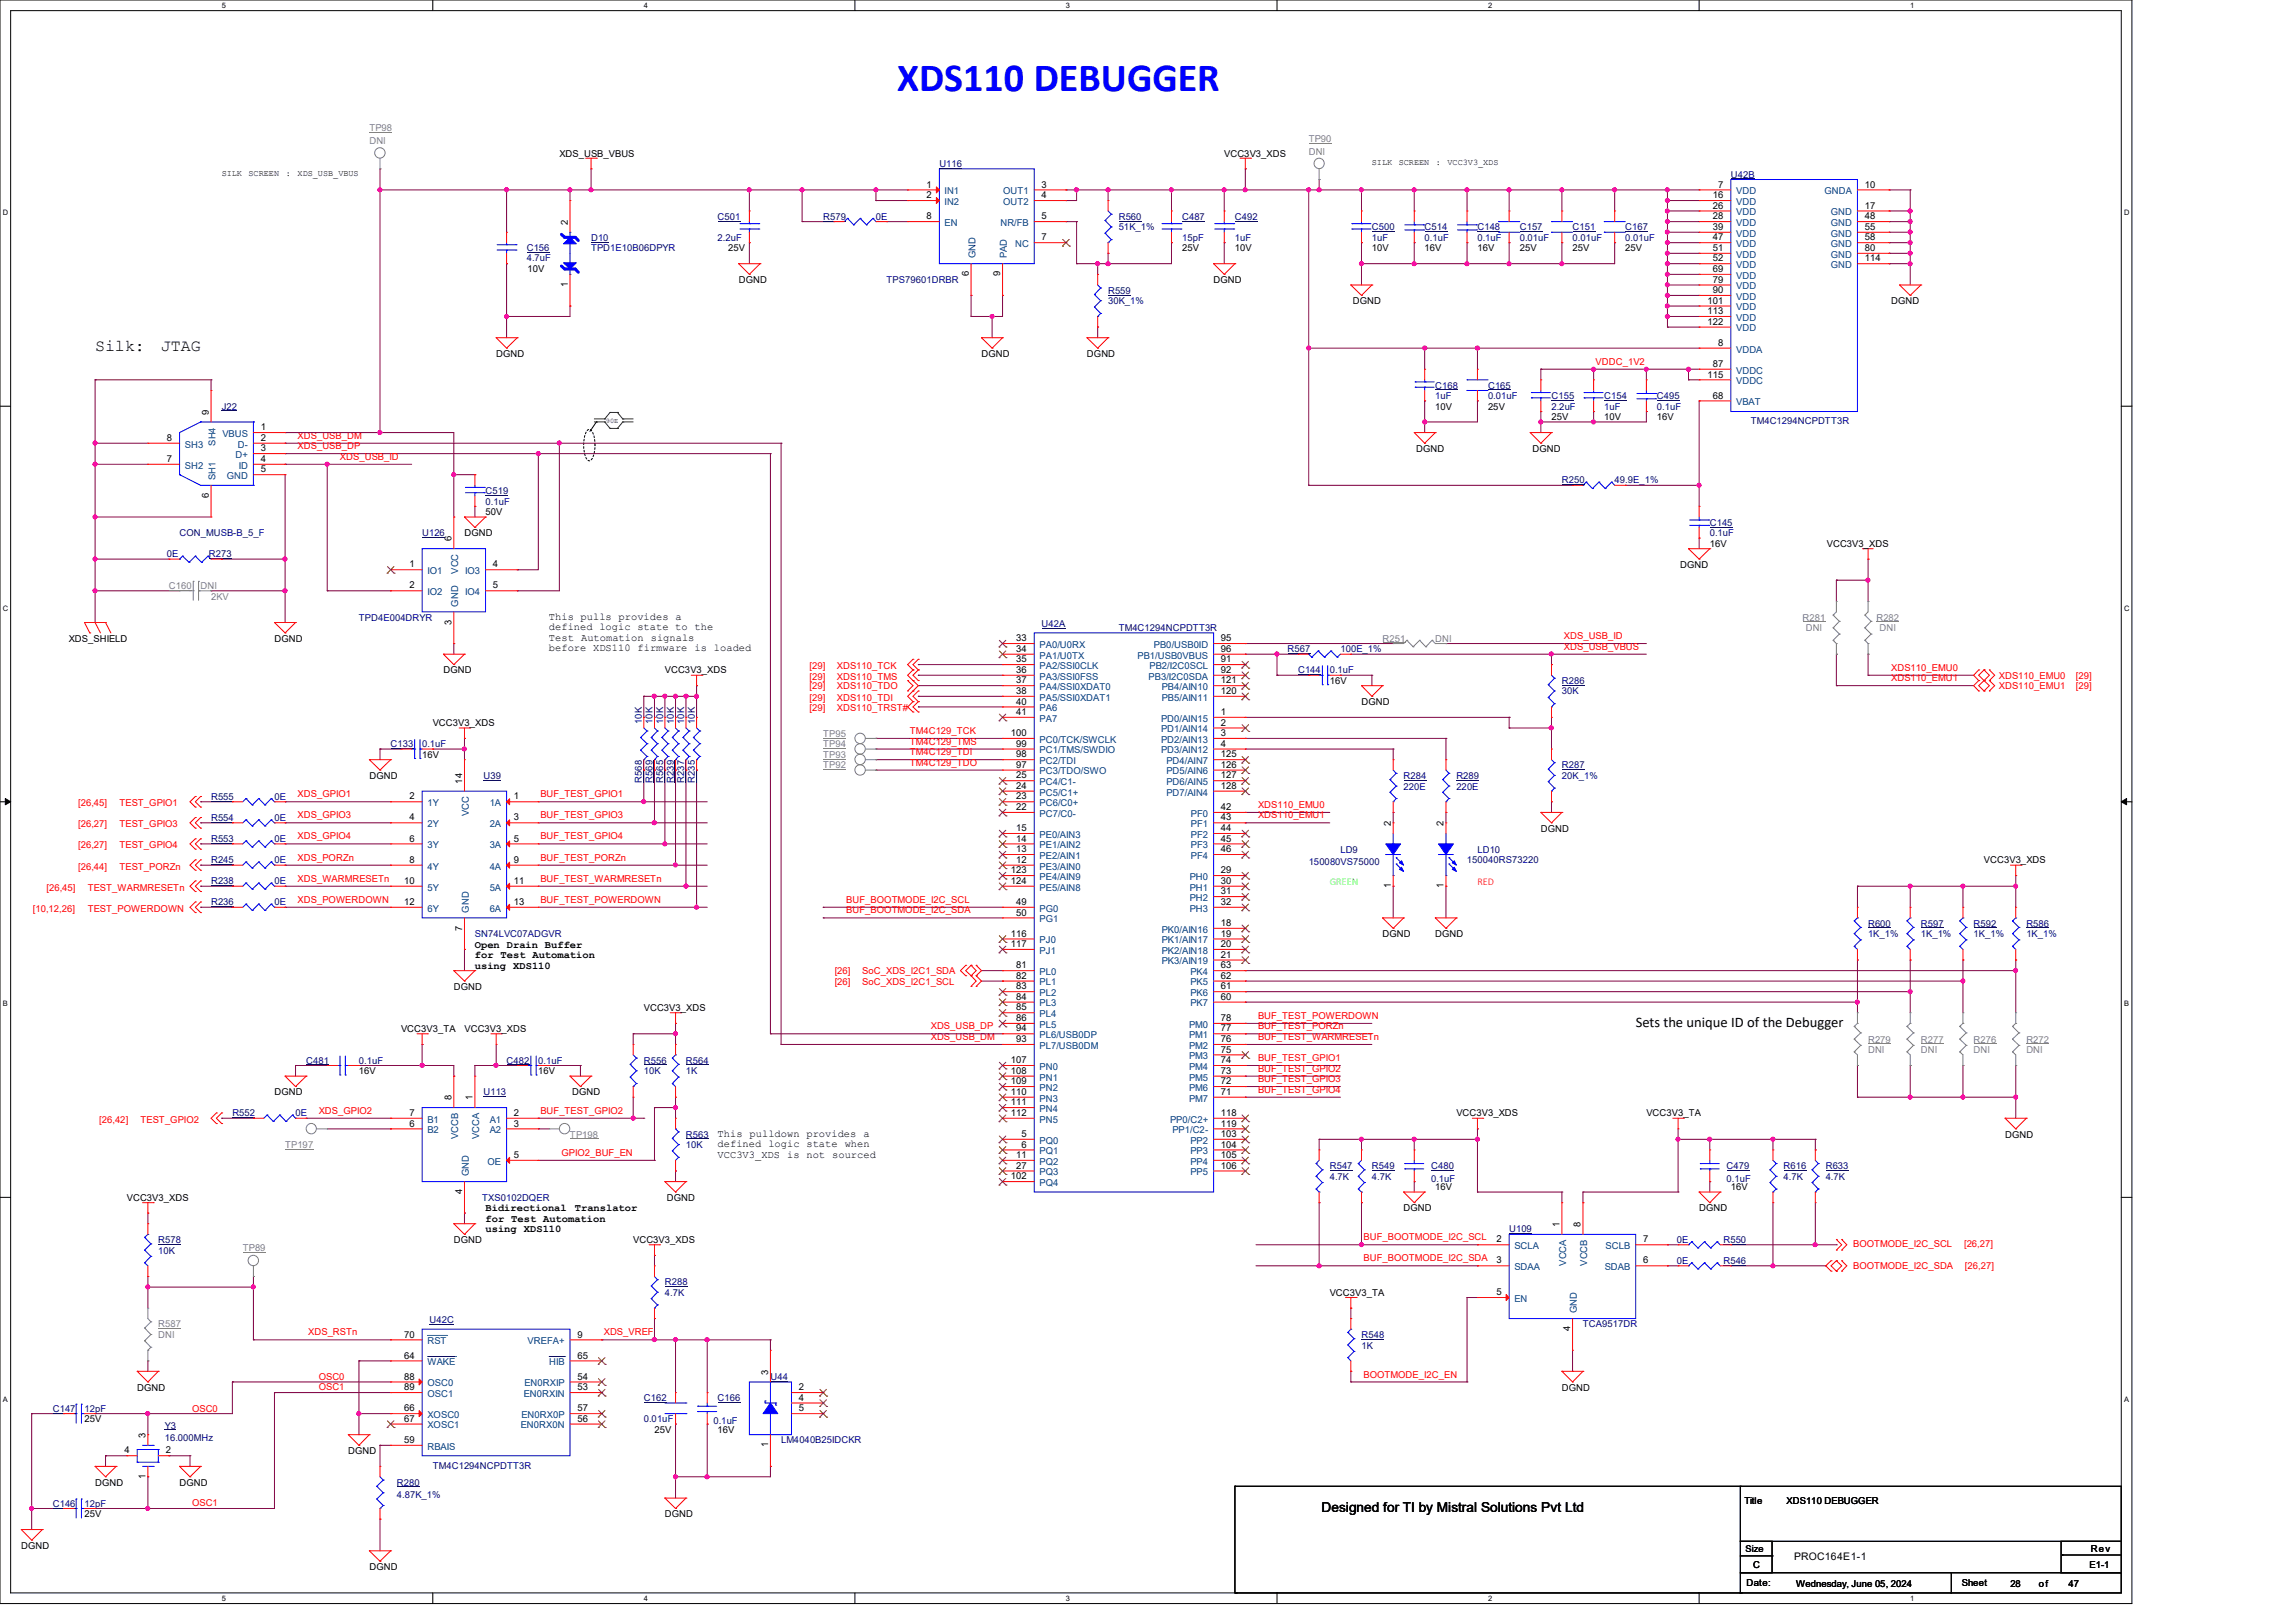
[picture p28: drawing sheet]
<svg xmlns="http://www.w3.org/2000/svg" width="420mm" height="297mm" viewBox="0 0 420 297" stroke-linecap="round" stroke-linejoin="round" font-family="sans-serif">
<defs><g id="words">
<text font-size="7.3" fill="#00f" x="164.1" y="16.6">XDS110 DEBUGGER</text>
<g font-size="3">
<text x="17.4" y="64.2">Silk:</text>
<text x="29.4" y="64.2">JTAG</text>
</g>
<text font-size="2.7" x="299.2" y="187.9">Sets the unique ID of the Debugger</text>
<text font-size="2.5" x="241.7" y="276.8">Designed for TI by Mistral Solutions Pvt Ltd</text>
<g font-size="1.9">
<text x="100.4" y="113.5">This pulls provides a</text>
<text x="100.4" y="115.4">defined logic state to the</text>
<text x="100.4" y="117.3">Test Automation signals</text>
<text x="100.4" y="119.2">before XDS110 firmware is loaded</text>
<text x="86.9" y="173.4">Open Drain Buffer</text>
<text x="86.9" y="175.3">for Test Automation</text>
<text x="86.9" y="177.2">using XDS110</text>
<text x="131.3" y="208.1">This pulldown provides a</text>
<text x="131.3" y="210">defined logic state when</text>
<text x="131.3" y="211.9">VCC3V3_XDS is not sourced</text>
<text x="88.8" y="221.7">Bidirectional</text>
<text x="105.2" y="221.7">Translator</text>
<text x="88.8" y="223.6">for Test Automation</text>
<text x="88.8" y="225.5">using XDS110</text>
<text x="328.2" y="285.5">PROC164E1-1</text>
</g>
<text font-size="1.9" fill="#0f0" x="243.2" y="162">GREEN</text>
<text font-size="1.9" fill="#f00" x="270.3" y="162">RED</text>
<g font-size="1.7" fill="#808080">
<text x="67.6" y="24">TP98</text>
<text x="67.6" y="26.3">DNI</text>
<text x="239.4" y="25.9">TP90</text>
<text x="239.4" y="28.3">DNI</text>
<text x="30.9" y="107.8">C160</text>
<text x="36.7" y="107.8">DNI</text>
<text x="38.6" y="109.7">2KV</text>
<text x="329.7" y="113.6">R281</text>
<text x="343.2" y="113.6">R282</text>
<text x="252.9" y="117.4">R251</text>
<text x="262.5" y="117.4">DNI</text>
<text x="330.3" y="115.5">DNI</text>
<text x="343.8" y="115.5">DNI</text>
<text x="150.6" y="134.8">TP95</text>
<text x="150.6" y="136.7">TP94</text>
<text x="150.6" y="140.6">TP92</text>
<text x="150.6" y="138.7">TP93</text>
<text x="341.7" y="190.8">R279</text>
<text x="351.4" y="190.8">R277</text>
<text x="361" y="190.8">R276</text>
<text x="370.7" y="190.8">R272</text>
<text x="341.7" y="192.7">DNI</text>
<text x="351.4" y="192.7">DNI</text>
<text x="361" y="192.7">DNI</text>
<text x="370.7" y="192.7">DNI</text>
<text x="104.3" y="208.2">TP198</text>
<text x="52.2" y="210.1">TP197</text>
<text x="44.4" y="229">TP89</text>
<text x="29" y="242.9">R587</text>
<text x="29" y="244.8">DNI</text>
</g>
<g font-size="1.7">
<text x="102.3" y="28.7">XDS_USB_VBUS</text>
<text x="223.9" y="28.7">VCC3V3_XDS</text>
<text x="169.5" y="34.3">1</text>
<text x="190.5" y="34.3">3</text>
<text x="314.3" y="34.3">7</text>
<text x="341.1" y="34.3">10</text>
<text x="103.8" y="41.1" transform="rotate(-90 103.8 41.1)">2</text>
<text x="169.5" y="36.3">2</text>
<text x="169.5" y="40.1">8</text>
<text x="190.5" y="40.1">5</text>
<text x="190.5" y="36.3">4</text>
<text x="313.3" y="36.3">16</text>
<text x="313.3" y="38.2">26</text>
<text x="313.3" y="40.1">28</text>
<text x="341.1" y="38.2">17</text>
<text x="341.1" y="40.1">48</text>
<text x="133.2" y="46">25V</text>
<text x="190.5" y="44">7</text>
<text x="216.2" y="46">25V</text>
<text x="225.9" y="46">10V</text>
<text x="250.9" y="46">10V</text>
<text x="260.6" y="46">16V</text>
<text x="270.2" y="46">16V</text>
<text x="278" y="46">25V</text>
<text x="287.6" y="46">25V</text>
<text x="297.3" y="46">25V</text>
<text x="313.3" y="42.1">39</text>
<text x="313.3" y="44">47</text>
<text x="313.3" y="45.9">51</text>
<text x="313.3" y="47.8">52</text>
<text x="341.1" y="42.1">55</text>
<text x="341.1" y="44">58</text>
<text x="341.1" y="45.9">80</text>
<text x="341.1" y="47.8">114</text>
<text x="96.5" y="49.9">10V</text>
<text x="103.8" y="52.5" transform="rotate(-90 103.8 52.5)">1</text>
<text x="135.1" y="51.8">DGND</text>
<text x="177.2" y="50.6" transform="rotate(-90 177.2 50.6)">6</text>
<text x="183" y="50.6" transform="rotate(-90 183 50.6)">9</text>
<text x="222" y="51.8">DGND</text>
<text x="313.3" y="49.8">69</text>
<text x="313.3" y="51.7">79</text>
<text x="313.3" y="53.6">90</text>
<text x="247.5" y="55.7">DGND</text>
<text x="312.3" y="55.6">101</text>
<text x="312.3" y="57.5">113</text>
<text x="312.3" y="59.4">122</text>
<text x="345.9" y="55.7">DGND</text>
<text x="90.8" y="65.3">DGND</text>
<text x="179.5" y="65.3">DGND</text>
<text x="198.8" y="65.3">DGND</text>
<text x="314.3" y="63.3">8</text>
<text x="312.3" y="69.1">115</text>
<text x="313.3" y="67.1">87</text>
<text x="38.2" y="75.9" transform="rotate(-90 38.2 75.9)">9</text>
<text x="262.5" y="75">10V</text>
<text x="272.2" y="75">25V</text>
<text x="283.8" y="76.9">25V</text>
<text x="293.4" y="76.9">10V</text>
<text x="303.1" y="76.9">16V</text>
<text x="313.3" y="72.9">68</text>
<text x="30.5" y="80.7">8</text>
<text x="47.7" y="78.7">1</text>
<text x="47.7" y="82.6">3</text>
<text x="47.7" y="80.7">2</text>
<text x="259.1" y="82.7">DGND</text>
<text x="280.3" y="82.7">DGND</text>
<text x="30.5" y="84.5">7</text>
<text x="47.7" y="84.5">4</text>
<text x="47.7" y="86.4">5</text>
<text x="38.2" y="91.1" transform="rotate(-90 38.2 91.1)">6</text>
<text x="88.8" y="94.3">50V</text>
<text x="82.6" y="99.1" transform="rotate(-90 82.6 99.1)">6</text>
<text x="85" y="98.1">DGND</text>
<text x="312.8" y="100.1">16V</text>
<text x="334.2" y="100.1">VCC3V3_XDS</text>
<text x="74.9" y="103.8">1</text>
<text x="74.9" y="107.7">2</text>
<text x="90.2" y="103.8">4</text>
<text x="90.2" y="107.7">5</text>
<text x="307.3" y="103.9">DGND</text>
<text x="12.6" y="117.4">XDS_SHIELD</text>
<text x="50.2" y="117.4">DGND</text>
<text x="82.6" y="114.3" transform="rotate(-90 82.6 114.3)">3</text>
<text x="185.9" y="117.3">33</text>
<text x="185.9" y="119.3">34</text>
<text x="223.3" y="117.3">95</text>
<text x="223.3" y="119.3">96</text>
<text x="81.1" y="123.2">DGND</text>
<text x="121.6" y="123.2">VCC3V3_XDS</text>
<text x="185.9" y="121.2">35</text>
<text x="185.9" y="123.1">36</text>
<text x="185.9" y="125">37</text>
<text x="223.3" y="121.2">91</text>
<text x="223.3" y="123.1">92</text>
<text x="223.3" y="125">121</text>
<text x="243.2" y="125.2">16V</text>
<text x="185.9" y="127">38</text>
<text x="185.9" y="128.9">40</text>
<text x="185.9" y="130.8">41</text>
<text x="223.3" y="130.8">1</text>
<text x="223.3" y="127">120</text>
<text x="249" y="129">DGND</text>
<text x="79.2" y="132.9">VCC3V3_XDS</text>
<text x="184.9" y="134.7">100</text>
<text x="185.9" y="136.6">99</text>
<text x="223.3" y="132.8">2</text>
<text x="223.3" y="134.7">3</text>
<text x="223.3" y="136.6">4</text>
<text x="67.6" y="142.5">DGND</text>
<text x="77.2" y="138.7">16V</text>
<text x="84.5" y="143.4" transform="rotate(-90 84.5 143.4)">14</text>
<text x="185.9" y="138.6">98</text>
<text x="185.9" y="140.5">97</text>
<text x="185.9" y="142.4">25</text>
<text x="223.3" y="138.6">125</text>
<text x="223.3" y="140.5">126</text>
<text x="223.3" y="142.4">127</text>
<text x="74.9" y="146.3">2</text>
<text x="94" y="146.3">1</text>
<text x="185.9" y="144.4">24</text>
<text x="185.9" y="146.3">23</text>
<text x="185.9" y="148.2">22</text>
<text x="223.3" y="144.4">128</text>
<text x="223.3" y="148.2">42</text>
<text x="74.9" y="150.2">4</text>
<text x="74.9" y="154">6</text>
<text x="94" y="150.2">3</text>
<text x="94" y="154">5</text>
<text x="185.9" y="156">13</text>
<text x="185.9" y="154">14</text>
<text x="185.9" y="152.1">15</text>
<text x="223.3" y="150.2">43</text>
<text x="223.3" y="152.1">44</text>
<text x="223.3" y="154">45</text>
<text x="223.3" y="156">46</text>
<text x="254.4" y="151.2" transform="rotate(-90 254.4 151.2)">2</text>
<text x="264.1" y="151.2" transform="rotate(-90 264.1 151.2)">2</text>
<text x="281.8" y="152.2">DGND</text>
<text x="73.9" y="161.8">10</text>
<text x="74.9" y="157.9">8</text>
<text x="94" y="157.9">9</text>
<text x="94" y="161.8">11</text>
<text x="184.9" y="159.8">123</text>
<text x="184.9" y="161.8">124</text>
<text x="185.9" y="157.9">12</text>
<text x="223.3" y="159.8">29</text>
<text x="223.3" y="161.8">30</text>
<text x="362.9" y="158">VCC3V3_XDS</text>
<text x="73.9" y="165.6">12</text>
<text x="94" y="165.6">13</text>
<text x="185.9" y="165.6">49</text>
<text x="185.9" y="167.6">50</text>
<text x="223.3" y="163.7">31</text>
<text x="223.3" y="165.6">32</text>
<text x="254.4" y="162.6" transform="rotate(-90 254.4 162.6)">1</text>
<text x="264.1" y="162.6" transform="rotate(-90 264.1 162.6)">1</text>
<text x="84.5" y="170.3" transform="rotate(-90 84.5 170.3)">7</text>
<text x="184.9" y="171.4">116</text>
<text x="184.9" y="173.3">117</text>
<text x="223.3" y="169.5">18</text>
<text x="223.3" y="171.4">19</text>
<text x="223.3" y="173.3">20</text>
<text x="252.9" y="171.5">DGND</text>
<text x="262.5" y="171.5">DGND</text>
<text x="185.9" y="177.2">81</text>
<text x="185.9" y="179.1">82</text>
<text x="223.3" y="175.3">21</text>
<text x="223.3" y="177.2">63</text>
<text x="223.3" y="179.1">62</text>
<text x="83" y="181.1">DGND</text>
<text x="117.8" y="185">VCC3V3_XDS</text>
<text x="185.9" y="181.1">83</text>
<text x="185.9" y="183">84</text>
<text x="185.9" y="184.9">85</text>
<text x="223.3" y="183">60</text>
<text x="223.3" y="181.1">61</text>
<text x="73.4" y="188.9">VCC3V3_TA</text>
<text x="85" y="188.9">VCC3V3_XDS</text>
<text x="185.9" y="186.9">86</text>
<text x="185.9" y="188.8">94</text>
<text x="185.9" y="190.7">93</text>
<text x="223.3" y="186.9">78</text>
<text x="223.3" y="188.8">77</text>
<text x="223.3" y="190.7">76</text>
<text x="65.7" y="196.6">16V</text>
<text x="98.5" y="196.6">16V</text>
<text x="184.9" y="194.6">107</text>
<text x="184.9" y="196.5">108</text>
<text x="223.3" y="192.6">75</text>
<text x="223.3" y="194.6">74</text>
<text x="223.3" y="196.5">73</text>
<text x="50.2" y="200.4">DGND</text>
<text x="82.6" y="201.3" transform="rotate(-90 82.6 201.3)">8</text>
<text x="86.4" y="201.3" transform="rotate(-90 86.4 201.3)">1</text>
<text x="104.6" y="200.4">DGND</text>
<text x="184.9" y="198.4">109</text>
<text x="184.9" y="200.4">110</text>
<text x="184.9" y="202.3">111</text>
<text x="223.3" y="198.4">72</text>
<text x="223.3" y="200.4">71</text>
<text x="74.9" y="206.2">6</text>
<text x="74.9" y="204.2">7</text>
<text x="94" y="204.2">2</text>
<text x="94" y="206.2">3</text>
<text x="184.9" y="204.2">112</text>
<text x="186.9" y="208.1">5</text>
<text x="223.3" y="204.2">118</text>
<text x="223.3" y="206.2">119</text>
<text x="223.3" y="208.1">103</text>
<text x="266.4" y="204.3">VCC3V3_XDS</text>
<text x="301.2" y="204.3">VCC3V3_TA</text>
<text x="366.8" y="208.2">DGND</text>
<text x="94" y="211.9">5</text>
<text x="184.9" y="215.8">102</text>
<text x="185.9" y="211.9">11</text>
<text x="185.9" y="213.9">27</text>
<text x="186.9" y="210">6</text>
<text x="223.3" y="210">104</text>
<text x="223.3" y="211.9">105</text>
<text x="223.3" y="213.9">106</text>
<text x="23.2" y="219.7">VCC3V3_XDS</text>
<text x="84.5" y="218.6" transform="rotate(-90 84.5 218.6)">4</text>
<text x="122" y="219.7">DGND</text>
<text x="256.7" y="221.7">DGND</text>
<text x="262.5" y="217.8">16V</text>
<text x="310.8" y="221.7">DGND</text>
<text x="316.6" y="217.8">16V</text>
<text x="83" y="227.5">DGND</text>
<text x="115.8" y="227.5">VCC3V3_XDS</text>
<text x="273.7" y="227.4">2</text>
<text x="285.3" y="224.5" transform="rotate(-90 285.3 224.5)">1</text>
<text x="289.1" y="224.5" transform="rotate(-90 289.1 224.5)">8</text>
<text x="300.6" y="227.4">7</text>
<text x="273.7" y="231.2">3</text>
<text x="300.6" y="231.2">6</text>
<text x="243.2" y="237.1">VCC3V3_TA</text>
<text x="273.7" y="237">5</text>
<text x="73.9" y="244.8">70</text>
<text x="105.6" y="244.8">9</text>
<text x="287.2" y="243.6" transform="rotate(-90 287.2 243.6)">4</text>
<text x="73.9" y="248.6">64</text>
<text x="105.6" y="248.6">65</text>
<text x="140.5" y="251.5" transform="rotate(-90 140.5 251.5)">3</text>
<text x="25.1" y="254.5">DGND</text>
<text x="73.9" y="252.5">88</text>
<text x="73.9" y="254.4">89</text>
<text x="105.6" y="252.5">54</text>
<text x="105.6" y="254.4">53</text>
<text x="146.1" y="254.4">2</text>
<text x="146.1" y="256.3">4</text>
<text x="285.7" y="254.5">DGND</text>
<text x="15.5" y="260.3">25V</text>
<text x="26.6" y="263.1" transform="rotate(-90 26.6 263.1)">3</text>
<text x="73.9" y="258.3">66</text>
<text x="73.9" y="260.2">67</text>
<text x="105.6" y="260.2">56</text>
<text x="105.6" y="258.3">57</text>
<text x="119.7" y="262.2">25V</text>
<text x="131.3" y="262.2">16V</text>
<text x="146.1" y="258.3">5</text>
<text x="22.8" y="266">4</text>
<text x="30.3" y="266">2</text>
<text x="63.7" y="266.1">DGND</text>
<text x="73.9" y="264.1">59</text>
<text x="140.5" y="264.9" transform="rotate(-90 140.5 264.9)">1</text>
<text x="17.4" y="271.9">DGND</text>
<text x="26.6" y="270.7" transform="rotate(-90 26.6 270.7)">1</text>
<text x="32.8" y="271.9">DGND</text>
<text x="319.1" y="275.2">Title</text>
<text x="326.8" y="275.2">XDS110 DEBUGGER</text>
<text x="15.5" y="277.7">25V</text>
<text x="121.6" y="277.7">DGND</text>
<text x="3.9" y="283.5">DGND</text>
<text x="67.6" y="287.3">DGND</text>
<text x="319.3" y="284">Size</text>
<text x="320.7" y="286.9">C</text>
<text x="382.2" y="286.9">E1-1</text>
<text x="382.4" y="284.1">Rev</text>
<text x="319.5" y="290.2">Date:</text>
<text x="328.6" y="290.4">Wednesday, June 05, 2024</text>
<text x="358.9" y="290.2">Sheet</text>
<text x="367.7" y="290.4">28</text>
<text x="373" y="290.4">of</text>
<text x="378.4" y="290.4">47</text>
</g>
<g font-size="1.7" fill="#000080">
<text x="171.8" y="30.6">U116</text>
<text x="316.6" y="32.5">U42B</text>
<text x="131.3" y="40.2">C501</text>
<text x="150.6" y="40.2">R579</text>
<text x="160.2" y="40.2">0E</text>
<text x="204.6" y="40.2">R560</text>
<text x="216.2" y="40.2">C487</text>
<text x="225.9" y="40.2">C492</text>
<text x="96.3" y="46">C156</text>
<text x="96.3" y="47.8">4.7uF</text>
<text x="108.1" y="44.1">D10</text>
<text x="108.1" y="46">TPD1E10B06DPYR</text>
<text x="131.3" y="44.1">2.2uF</text>
<text x="204.6" y="42.2">51K_1%</text>
<text x="216.2" y="44.1">15pF</text>
<text x="225.9" y="44.1">1uF</text>
<text x="250.9" y="42.2">C500</text>
<text x="250.9" y="44.1">1uF</text>
<text x="260.6" y="42.2">C514</text>
<text x="260.6" y="44.1">0.1uF</text>
<text x="270.2" y="42.2">C148</text>
<text x="270.2" y="44.1">0.1uF</text>
<text x="278" y="42.2">C157</text>
<text x="278" y="44.1">0.01uF</text>
<text x="287.6" y="42.2">C151</text>
<text x="287.6" y="44.1">0.01uF</text>
<text x="297.3" y="42.2">C167</text>
<text x="297.3" y="44.1">0.01uF</text>
<text x="162.2" y="51.8">TPS79601DRBR</text>
<text x="202.7" y="53.8">R559</text>
<text x="202.7" y="55.7">30K_1%</text>
<text x="262.5" y="71.1">C168</text>
<text x="272.2" y="71.1">C165</text>
<text x="40.6" y="75">J22</text>
<text x="262.5" y="73.1">1uF</text>
<text x="272.2" y="73.1">0.01uF</text>
<text x="283.8" y="73.1">C155</text>
<text x="283.8" y="75">2.2uF</text>
<text x="293.4" y="73.1">C154</text>
<text x="293.4" y="75">1uF</text>
<text x="303.1" y="73.1">C495</text>
<text x="303.1" y="75">0.1uF</text>
<text x="320.2" y="77.7">TM4C1294NCPDTT3R</text>
<text x="285.7" y="88.5">R250</text>
<text x="295.4" y="88.5">49.9E_1%</text>
<text x="88.8" y="90.4">C519</text>
<text x="88.8" y="92.4">0.1uF</text>
<text x="32.8" y="98.1">CON_MUSB-B_5_F</text>
<text x="77.2" y="98.1">U126</text>
<text x="312.8" y="96.2">C145</text>
<text x="312.8" y="98.1">0.1uF</text>
<text x="30.5" y="102">0E</text>
<text x="38.2" y="102">R273</text>
<text x="65.7" y="113.6">TPD4E004DRYR</text>
<text x="190.5" y="114.8">U42A</text>
<text x="204.6" y="115.5">TM4C1294NCPDTT3R</text>
<text x="235.5" y="119.4">R567</text>
<text x="245.2" y="119.4">100E_1%</text>
<text x="237.4" y="123.2">C144</text>
<text x="243.2" y="123.2">0.1uF</text>
<text x="285.7" y="125.2">R286</text>
<text x="285.7" y="127.1">30K</text>
<text x="71.5" y="136.7">C133</text>
<text x="77.2" y="136.7">0.1uF</text>
<text x="117.4" y="132.5" transform="rotate(-90 117.4 132.5)">10K</text>
<text x="119.4" y="132.5" transform="rotate(-90 119.4 132.5)">10K</text>
<text x="121.3" y="132.5" transform="rotate(-90 121.3 132.5)">10K</text>
<text x="123.2" y="132.5" transform="rotate(-90 123.2 132.5)">10K</text>
<text x="125.2" y="132.5" transform="rotate(-90 125.2 132.5)">10K</text>
<text x="127.1" y="132.5" transform="rotate(-90 127.1 132.5)">10K</text>
<text x="88.4" y="142.5">U39</text>
<text x="117.4" y="143.3" transform="rotate(-90 117.4 143.3)">R568</text>
<text x="119.4" y="143.3" transform="rotate(-90 119.4 143.3)">R569</text>
<text x="121.3" y="143.3" transform="rotate(-90 121.3 143.3)">R565</text>
<text x="123.2" y="143.3" transform="rotate(-90 123.2 143.3)">R239</text>
<text x="125.2" y="143.3" transform="rotate(-90 125.2 143.3)">R237</text>
<text x="127.1" y="143.3" transform="rotate(-90 127.1 143.3)">R235</text>
<text x="256.7" y="142.5">R284</text>
<text x="266.4" y="142.5">R289</text>
<text x="285.7" y="140.6">R287</text>
<text x="285.7" y="142.5">20K_1%</text>
<text x="38.6" y="146.4">R555</text>
<text x="50.2" y="146.4">0E</text>
<text x="256.7" y="144.5">220E</text>
<text x="266.4" y="144.5">220E</text>
<text x="38.6" y="150.3">R554</text>
<text x="38.6" y="154.1">R553</text>
<text x="50.2" y="150.3">0E</text>
<text x="50.2" y="154.1">0E</text>
<text x="38.6" y="158">R245</text>
<text x="38.6" y="161.8">R238</text>
<text x="50.2" y="158">0E</text>
<text x="50.2" y="161.8">0E</text>
<text x="239.4" y="158.4">150080VS75000</text>
<text x="245.2" y="156">LD9</text>
<text x="268.3" y="158">150040RS73220</text>
<text x="270.2" y="156">LD10</text>
<text x="38.6" y="165.7">R236</text>
<text x="50.2" y="165.7">0E</text>
<text x="86.9" y="171.5">SN74LVC07ADGVR</text>
<text x="341.7" y="169.6">R600</text>
<text x="341.7" y="171.5">1K_1%</text>
<text x="351.4" y="169.6">R597</text>
<text x="351.4" y="171.5">1K_1%</text>
<text x="361" y="169.6">R592</text>
<text x="361" y="171.5">1K_1%</text>
<text x="370.7" y="169.6">R586</text>
<text x="370.7" y="171.5">1K_1%</text>
<text x="56" y="194.6">C481</text>
<text x="65.7" y="194.6">0.1uF</text>
<text x="92.7" y="194.6">C482</text>
<text x="98.5" y="194.6">0.1uF</text>
<text x="117.8" y="194.6">R556</text>
<text x="117.8" y="196.6">10K</text>
<text x="125.5" y="194.6">R564</text>
<text x="125.5" y="196.6">1K</text>
<text x="88.4" y="200.4">U113</text>
<text x="42.5" y="204.3">R552</text>
<text x="54.1" y="204.3">0E</text>
<text x="125.5" y="208.2">R563</text>
<text x="125.5" y="210.1">10K</text>
<text x="243.2" y="213.9">R547</text>
<text x="243.2" y="215.9">4.7K</text>
<text x="250.9" y="213.9">R549</text>
<text x="250.9" y="215.9">4.7K</text>
<text x="261.8" y="213.9">C480</text>
<text x="315.8" y="213.9">C479</text>
<text x="326.3" y="213.9">R616</text>
<text x="326.3" y="215.9">4.7K</text>
<text x="334" y="213.9">R633</text>
<text x="334" y="215.9">4.7K</text>
<text x="88.2" y="219.7">TXS0102DQER</text>
<text x="261.8" y="216.3">0.1uF</text>
<text x="315.8" y="216.3">0.1uF</text>
<text x="29" y="227.5">R578</text>
<text x="276" y="225.5">U109</text>
<text x="306.7" y="227.5">0E</text>
<text x="315.2" y="227.5">R550</text>
<text x="29" y="229.4">10K</text>
<text x="306.7" y="231.3">0E</text>
<text x="315.2" y="231.3">R546</text>
<text x="121.6" y="235.2">R288</text>
<text x="121.6" y="237.1">4.7K</text>
<text x="78.6" y="242.1">U42C</text>
<text x="249" y="244.8">R548</text>
<text x="289.6" y="242.9">TCA9517DR</text>
<text x="249" y="246.8">1K</text>
<text x="117.8" y="256.4">C162</text>
<text x="131.3" y="256.4">C166</text>
<text x="140.9" y="252.6">U44</text>
<text x="9.7" y="258.4">C147</text>
<text x="15.5" y="258.4">12pF</text>
<text x="30.1" y="261.4">Y3</text>
<text x="30.1" y="263.8">16.000MHz</text>
<text x="117.8" y="260.3">0.01uF</text>
<text x="130.5" y="260.7">0.1uF</text>
<text x="79.2" y="268.8">TM4C1294NCPDTT3R</text>
<text x="142.9" y="264.2">LM4040B25IDCKR</text>
<text x="9.7" y="275.8">C146</text>
<text x="15.5" y="275.8">12pF</text>
<text x="72.6" y="271.9">R280</text>
<text x="72.6" y="274.2">4.87K_1%</text>
</g>
<g font-size="1.7" fill="#004080">
<text x="172.8" y="35.6">IN1</text>
<text x="183.5" y="35.6">OUT1</text>
<text x="317.6" y="35.6">VDD</text>
<text x="333.7" y="35.6">GNDA</text>
<text x="172.8" y="37.5">IN2</text>
<text x="172.8" y="41.4">EN</text>
<text x="183" y="41.4">NR/FB</text>
<text x="183.5" y="37.5">OUT2</text>
<text x="317.6" y="37.5">VDD</text>
<text x="317.6" y="39.4">VDD</text>
<text x="317.6" y="41.4">VDD</text>
<text x="334.9" y="39.4">GND</text>
<text x="334.9" y="41.4">GND</text>
<text x="178.4" y="47.3" transform="rotate(-90 178.4 47.3)">GND</text>
<text x="184.2" y="47.3" transform="rotate(-90 184.2 47.3)">PAD</text>
<text x="185.7" y="45.2">NC</text>
<text x="317.6" y="43.3">VDD</text>
<text x="317.6" y="45.2">VDD</text>
<text x="317.6" y="47.2">VDD</text>
<text x="334.9" y="43.3">GND</text>
<text x="334.9" y="45.2">GND</text>
<text x="334.9" y="47.2">GND</text>
<text x="317.6" y="49.1">VDD</text>
<text x="317.6" y="51">VDD</text>
<text x="317.6" y="53">VDD</text>
<text x="334.9" y="49.1">GND</text>
<text x="317.6" y="54.9">VDD</text>
<text x="317.6" y="56.8">VDD</text>
<text x="317.6" y="58.7">VDD</text>
<text x="317.6" y="60.7">VDD</text>
<text x="317.6" y="64.5">VDDA</text>
<text x="317.6" y="68.4">VDDC</text>
<text x="317.6" y="70.3">VDDC</text>
<text x="317.6" y="74.2">VBAT</text>
<text x="33.8" y="81.9">SH3</text>
<text x="39.4" y="81.5" transform="rotate(-90 39.4 81.5)">SH4</text>
<text x="40.7" y="80">VBUS</text>
<text x="43.1" y="83.8">D+</text>
<text x="43.5" y="81.9">D-</text>
<text x="33.8" y="85.8">SH2</text>
<text x="39.4" y="87.8" transform="rotate(-90 39.4 87.8)">SH1</text>
<text x="41.5" y="87.7">GND</text>
<text x="43.7" y="85.8">ID</text>
<text x="78.2" y="105.1">IO1</text>
<text x="83.8" y="105" transform="rotate(-90 83.8 105)">VCC</text>
<text x="85.1" y="105.1">IO3</text>
<text x="78.2" y="108.9">IO2</text>
<text x="83.8" y="111" transform="rotate(-90 83.8 111)">GND</text>
<text x="85.1" y="108.9">IO4</text>
<text x="190.2" y="118.6">PA0/U0RX</text>
<text x="211.1" y="118.6">PB0/USB0ID</text>
<text x="190.2" y="120.5">PA1/U0TX</text>
<text x="190.2" y="122.4">PA2/SSI0CLK</text>
<text x="190.2" y="124.4">PA3/SSI0FSS</text>
<text x="208.1" y="120.5">PB1/USB0VBUS</text>
<text x="210.1" y="124.4">PB3/I2C0SDA</text>
<text x="210.3" y="122.4">PB2/I2C0SCL</text>
<text x="190.2" y="126.3">PA4/SSI0XDAT0</text>
<text x="190.2" y="128.2">PA5/SSI0XDAT1</text>
<text x="190.2" y="130.2">PA6</text>
<text x="212.5" y="126.3">PB4/AIN10</text>
<text x="212.5" y="128.2">PB5/AIN11</text>
<text x="190.2" y="132.1">PA7</text>
<text x="190.2" y="135.9">PC0/TCK/SWCLK</text>
<text x="190.2" y="137.9">PC1/TMS/SWDIO</text>
<text x="212.4" y="132.1">PD0/AIN15</text>
<text x="212.4" y="134">PD1/AIN14</text>
<text x="212.4" y="135.9">PD2/AIN13</text>
<text x="212.4" y="137.9">PD3/AIN12</text>
<text x="190.2" y="139.8">PC2/TDI</text>
<text x="190.2" y="141.7">PC3/TDO/SWO</text>
<text x="190.2" y="143.7">PC4/C1-</text>
<text x="213.4" y="139.8">PD4/AIN7</text>
<text x="213.4" y="141.7">PD5/AIN6</text>
<text x="213.4" y="143.7">PD6/AIN5</text>
<text x="78.2" y="147.5">1Y</text>
<text x="85.8" y="149.3" transform="rotate(-90 85.8 149.3)">VCC</text>
<text x="89.6" y="147.5">1A</text>
<text x="190.2" y="145.6">PC5/C1+</text>
<text x="190.2" y="147.5">PC6/C0+</text>
<text x="190.2" y="149.5">PC7/C0-</text>
<text x="213.4" y="145.6">PD7/AIN4</text>
<text x="217.8" y="149.5">PF0</text>
<text x="78.2" y="151.4">2Y</text>
<text x="78.2" y="155.2">3Y</text>
<text x="89.6" y="151.4">2A</text>
<text x="89.6" y="155.2">3A</text>
<text x="190.2" y="155.2">PE1/AIN2</text>
<text x="190.2" y="153.3">PE0/AIN3</text>
<text x="217.8" y="151.4">PF1</text>
<text x="217.8" y="153.3">PF2</text>
<text x="217.8" y="155.2">PF3</text>
<text x="78.2" y="159.1">4Y</text>
<text x="89.6" y="159.1">4A</text>
<text x="190.2" y="159.1">PE3/AIN0</text>
<text x="190.2" y="157.2">PE2/AIN1</text>
<text x="190.2" y="161">PE4/AIN9</text>
<text x="217.6" y="161">PH0</text>
<text x="217.8" y="157.2">PF4</text>
<text x="78.2" y="163">5Y</text>
<text x="78.2" y="166.8">6Y</text>
<text x="85.8" y="167" transform="rotate(-90 85.8 167)">GND</text>
<text x="89.6" y="163">5A</text>
<text x="89.6" y="166.8">6A</text>
<text x="190.2" y="163">PE5/AIN8</text>
<text x="190.2" y="166.8">PG0</text>
<text x="217.6" y="163">PH1</text>
<text x="217.6" y="164.9">PH2</text>
<text x="217.6" y="166.8">PH3</text>
<text x="190.2" y="168.8">PG1</text>
<text x="190.2" y="172.6">PJ0</text>
<text x="212.5" y="170.7">PK0/AIN16</text>
<text x="212.5" y="172.6">PK1/AIN17</text>
<text x="190.2" y="174.5">PJ1</text>
<text x="190.2" y="178.4">PL0</text>
<text x="212.5" y="174.5">PK2/AIN18</text>
<text x="212.5" y="176.5">PK3/AIN19</text>
<text x="217.8" y="178.4">PK4</text>
<text x="190.2" y="180.3">PL1</text>
<text x="190.2" y="182.3">PL2</text>
<text x="190.2" y="184.2">PL3</text>
<text x="217.8" y="184.2">PK7</text>
<text x="217.8" y="180.3">PK5</text>
<text x="217.8" y="182.3">PK6</text>
<text x="190.2" y="186.1">PL4</text>
<text x="190.2" y="188.1">PL5</text>
<text x="190.2" y="190">PL6/USB0DP</text>
<text x="190.2" y="191.9">PL7/USB0DM</text>
<text x="217.5" y="188.1">PM0</text>
<text x="217.5" y="190">PM1</text>
<text x="217.5" y="191.9">PM2</text>
<text x="190.2" y="195.8">PN0</text>
<text x="190.2" y="197.7">PN1</text>
<text x="217.5" y="193.8">PM3</text>
<text x="217.5" y="195.8">PM4</text>
<text x="217.5" y="197.7">PM5</text>
<text x="190.2" y="199.6">PN2</text>
<text x="190.2" y="201.6">PN3</text>
<text x="190.2" y="203.5">PN4</text>
<text x="217.5" y="199.6">PM6</text>
<text x="217.5" y="201.6">PM7</text>
<text x="78.2" y="207.4">B2</text>
<text x="78.2" y="205.4">B1</text>
<text x="83.8" y="208.4" transform="rotate(-90 83.8 208.4)">VCCB</text>
<text x="87.7" y="208.4" transform="rotate(-90 87.7 208.4)">VCCA</text>
<text x="89.6" y="205.4">A1</text>
<text x="89.6" y="207.4">A2</text>
<text x="190.2" y="209.3">PQ0</text>
<text x="190.2" y="205.4">PN5</text>
<text x="214" y="205.4">PP0/C2+</text>
<text x="214.5" y="207.4">PP1/C2-</text>
<text x="217.8" y="209.3">PP2</text>
<text x="85.8" y="215.3" transform="rotate(-90 85.8 215.3)">GND</text>
<text x="89.2" y="213.1">OE</text>
<text x="190.2" y="213.1">PQ2</text>
<text x="190.2" y="215.1">PQ3</text>
<text x="190.2" y="211.2">PQ1</text>
<text x="217.8" y="211.2">PP3</text>
<text x="217.8" y="213.1">PP4</text>
<text x="217.8" y="215.1">PP5</text>
<text x="190.2" y="217">PQ4</text>
<text x="277" y="228.6">SCLA</text>
<text x="277" y="232.4">SDAA</text>
<text x="286.5" y="231.6" transform="rotate(-90 286.5 231.6)">VCCA</text>
<text x="290.4" y="231.6" transform="rotate(-90 290.4 231.6)">VCCB</text>
<text x="293.5" y="232.4">SDAB</text>
<text x="293.7" y="228.6">SCLB</text>
<text x="277" y="238.2">EN</text>
<text x="78.2" y="246">RST</text>
<text x="96.5" y="246">VREFA+</text>
<text x="288.5" y="240.3" transform="rotate(-90 288.5 240.3)">GND</text>
<text x="78.2" y="249.8">WAKE</text>
<text x="100.5" y="249.8">HIB</text>
<text x="78.2" y="253.7">OSC0</text>
<text x="78.2" y="255.6">OSC1</text>
<text x="95.8" y="255.6">EN0RXIN</text>
<text x="95.9" y="253.7">EN0RXIP</text>
<text x="78.2" y="259.5">XOSC0</text>
<text x="78.2" y="261.4">XOSC1</text>
<text x="95.2" y="261.4">EN0RX0N</text>
<text x="95.4" y="259.5">EN0RX0P</text>
<text x="78.2" y="265.3">RBAIS</text>
</g>
<g font-size="1.7" fill="#f00">
<text x="291.9" y="66.8">VDDC_1V2</text>
<text x="54.4" y="80.3">XDS_USB_DM</text>
<text x="54.4" y="82.2">XDS_USB_DP</text>
<text x="62.2" y="84.2">XDS_USB_ID</text>
<text x="286.1" y="117">XDS_USB_ID</text>
<text x="286.1" y="118.9">XDS_USB_VBUS</text>
<text x="148.1" y="122.5">[29]</text>
<text x="148.1" y="124.4">[29]</text>
<text x="153.1" y="122.5">XDS110_TCK</text>
<text x="153.1" y="124.4">XDS110_TMS</text>
<text x="345.9" y="122.8">XDS110_EMU0</text>
<text x="345.9" y="124.7">XDS110_EMU1</text>
<text x="365.6" y="124.2">XDS110_EMU0</text>
<text x="379.7" y="124.2">[29]</text>
<text x="148.1" y="126.2">[29]</text>
<text x="148.1" y="128.3">[29]</text>
<text x="148.1" y="130.2">[29]</text>
<text x="153.1" y="126.2">XDS110_TDO</text>
<text x="153.1" y="128.3">XDS110_TDI</text>
<text x="153.1" y="130.2">XDS110_TRST#</text>
<text x="365.6" y="126.2">XDS110_EMU1</text>
<text x="379.7" y="126.2">[29]</text>
<text x="166.4" y="134.3">TM4C129_TCK</text>
<text x="166.4" y="136.3">TM4C129_TMS</text>
<text x="166.4" y="138.2">TM4C129_TDI</text>
<text x="166.4" y="140.1">TM4C129_TDO</text>
<text x="14.3" y="147.6">[26,45]</text>
<text x="21.8" y="147.6">TEST_GPIO1</text>
<text x="54.4" y="145.9">XDS_GPIO1</text>
<text x="54.4" y="149.8">XDS_GPIO3</text>
<text x="98.8" y="149.8">BUF_TEST_GPIO3</text>
<text x="98.8" y="145.9">BUF_TEST_GPIO1</text>
<text x="230.1" y="147.9">XDS110_EMU0</text>
<text x="230.1" y="149.8">XDS110_EMU1</text>
<text x="14.3" y="151.4">[26,27]</text>
<text x="14.3" y="155.3">[26,27]</text>
<text x="21.8" y="151.4">TEST_GPIO3</text>
<text x="21.8" y="155.3">TEST_GPIO4</text>
<text x="54.4" y="153.6">XDS_GPIO4</text>
<text x="98.8" y="153.6">BUF_TEST_GPIO4</text>
<text x="14.3" y="159.1">[26,44]</text>
<text x="21.8" y="159.1">TEST_PORZn</text>
<text x="54.4" y="157.5">XDS_PORZn</text>
<text x="54.4" y="161.4">XDS_WARMRESETn</text>
<text x="98.8" y="161.4">BUF_TEST_WARMRESETn</text>
<text x="98.8" y="157.5">BUF_TEST_PORZn</text>
<text x="6" y="166.9">[10,12,26]</text>
<text x="8.5" y="163">[26,45]</text>
<text x="16" y="166.9">TEST_POWERDOWN</text>
<text x="16" y="163">TEST_WARMRESETn</text>
<text x="54.4" y="165.2">XDS_POWERDOWN</text>
<text x="98.8" y="165.2">BUF_TEST_POWERDOWN</text>
<text x="154.8" y="165.2">BUF_BOOTMODE_I2C_SCL</text>
<text x="154.8" y="167.2">BUF_BOOTMODE_I2C_SDA</text>
<text x="152.7" y="178.3">[26]</text>
<text x="157.7" y="178.3">SoC_XDS_I2C1_SDA</text>
<text x="152.7" y="180.2">[26]</text>
<text x="157.7" y="180.2">SoC_XDS_I2C1_SCL</text>
<text x="170.3" y="190.3">XDS_USB_DM</text>
<text x="170.3" y="188.4">XDS_USB_DP</text>
<text x="230.1" y="186.5">BUF_TEST_POWERDOWN</text>
<text x="230.1" y="188.4">BUF_TEST_PORZn</text>
<text x="230.1" y="190.3">BUF_TEST_WARMRESETn</text>
<text x="230.1" y="194.2">BUF_TEST_GPIO1</text>
<text x="230.1" y="196.1">BUF_TEST_GPIO2</text>
<text x="58.3" y="203.8">XDS_GPIO2</text>
<text x="98.8" y="203.8">BUF_TEST_GPIO2</text>
<text x="230.1" y="198">BUF_TEST_GPIO3</text>
<text x="230.1" y="200">BUF_TEST_GPIO4</text>
<text x="18.2" y="205.5">[26,42]</text>
<text x="25.7" y="205.5">TEST_GPIO2</text>
<text x="102.7" y="211.5">GPIO2_BUF_EN</text>
<text x="249.4" y="227">BUF_BOOTMODE_I2C_SCL</text>
<text x="249.4" y="230.8">BUF_BOOTMODE_I2C_SDA</text>
<text x="339" y="232.3">BOOTMODE_I2C_SDA</text>
<text x="339" y="228.3">BOOTMODE_I2C_SCL</text>
<text x="359.3" y="228.3">[26,27]</text>
<text x="359.4" y="232.3">[26,27]</text>
<text x="56.4" y="244.4">XDS_RSTn</text>
<text x="110.4" y="244.4">XDS_VREF</text>
<text x="58.3" y="252.5">OSC0</text>
<text x="58.3" y="254.5">OSC1</text>
<text x="249.4" y="252.1">BOOTMODE_I2C_EN</text>
<text x="35.1" y="258.3">OSC0</text>
<text x="35.1" y="275.7">OSC1</text>
</g>
<g font-size="1.6">
<text x="40.6" y="32.1">SILK</text>
<text x="45.5" y="32.1">SCREEN</text>
<text x="52.3" y="32.1">:</text>
<text x="54.4" y="32.1">XDS_USB_VBUS</text>
<text x="251" y="30.2">SILK</text>
<text x="255.9" y="30.2">SCREEN</text>
<text x="262.6" y="30.2">:</text>
<text x="264.8" y="30.2">VCC3V3_XDS</text>
</g>
<g font-size="1.4">
<text x="40.6" y="1.4">5</text>
<text x="117.8" y="1.4">4</text>
<text x="195" y="1.4">3</text>
<text x="272.2" y="1.4">2</text>
<text x="349.4" y="1.4">1</text>
<text x=".5" y="39.4">D</text>
<text x="388.5" y="39.4">D</text>
<text x=".5" y="111.8">C</text>
<text x="388.5" y="111.8">C</text>
<text x=".5" y="184.2">B</text>
<text x="388.5" y="184.2">B</text>
<text x=".5" y="256.5">A</text>
<text x="388.5" y="256.5">A</text>
<text x="40.6" y="292.9">5</text>
<text x="117.8" y="292.9">4</text>
<text x="195" y="292.9">3</text>
<text x="272.2" y="292.9">2</text>
<text x="349.4" y="292.9">1</text>
</g>
<text font-size="1.3" x="110.8" y="77.3">90E</text>
</g></defs>
<path d="M0 0h390v293.5h-390zM1.9 1.9h386.1v289.6h-386.1z" fill="none" stroke="#000" stroke-width=".18"/>
<g fill="#fff">
<path d="M40.6 .2h.7v1.5h-.7z"/>
<path d="M40.6 291.7h.7v1.5h-.7z"/>
</g>
<path d="M79.2 0v1.9M79.2 291.5v2" fill="none" stroke="#000" stroke-width=".18"/>
<g fill="#fff">
<path d="M117.8 .2h.7v1.5h-.7z"/>
<path d="M117.8 291.7h.7v1.5h-.7z"/>
</g>
<path d="M156.4 0v1.9M156.4 291.5v2" fill="none" stroke="#000" stroke-width=".18"/>
<g fill="#fff">
<path d="M195 .2h.7v1.5h-.7z"/>
<path d="M195 291.7h.7v1.5h-.7z"/>
</g>
<path d="M233.6 0v1.9M233.6 291.5v2" fill="none" stroke="#000" stroke-width=".18"/>
<g fill="#fff">
<path d="M272.2 .2h.8v1.5h-.8z"/>
<path d="M272.2 291.7h.8v1.5h-.8z"/>
</g>
<path d="M310.8 0v1.9M310.8 291.5v2" fill="none" stroke="#000" stroke-width=".18"/>
<g fill="#fff">
<path d="M349.4 .2h.8v1.5h-.8z"/>
<path d="M349.4 291.7h.8v1.5h-.8z"/>
<path d="M.5 38.1h1v1.6h-1z"/>
<path d="M388.5 38.1h1v1.6h-1z"/>
<path d="M.5 110.5h1v1.6h-1z"/>
<path d="M388.5 110.5h1v1.6h-1z"/>
</g>
<path d="M0 74.3h1.9M388 74.3h2" fill="none" stroke="#000" stroke-width=".18"/>
<g fill="#fff">
<path d="M.5 182.9h.9v1.5h-.9z"/>
<path d="M388.5 182.9h.9v1.5h-.9z"/>
</g>
<path d="M0 146.7h1.9M388 146.7h2" fill="none" stroke="#000" stroke-width=".18"/>
<path d="M1 146.1l.9 .6-.9 .6zM388 146.7l1-.6v1.2z" fill="#000" stroke="#000" stroke-width=".18"/>
<g fill="#fff">
<path d="M.5 255.3h.9v1.5h-.9z"/>
<path d="M388.5 255.3h.9v1.5h-.9z"/>
</g>
<g fill="none" stroke="#000" stroke-width=".18">
<path d="M109.1 77.2h.1M109.1 77.2l-1.2 1.8M0 219.1h1.9M388 219.1h2M225.9 272h.1M225.9 272h92.6M225.9 272v19.5M318.3 272h69.7v10.1h-69.7zM225.9 291.5h.1M226.1 291.5h.1M226.1 291.5h92.6M318.3 282.1h5.8v5.7h-5.8z"/>
<path d="M318.3 287.8h38.7v3.7h-38.7zM318.3 284.7h5.8M324.1 284.7h.1M357 287.8h31v3.7h-31zM377 282.1h11v5.7h-11zM377.2 284.6h.1M377.2 284.6h10.8"/>
</g>
<g fill="none" stroke="#008000" stroke-width=".18">
<path d="M108.7 76.7h1.9M108.7 77.2h1.9M110.6 76.7h.1M110.6 77.2h.1M110.6 77.2l1 1.2M111.6 75.5h.1M111.6 78.4h.1M111.6 75.5l-1 1.2M111.6 75.5h1.3M111.6 78.4h1.3M112.9 75.5h.1M112.9 78.4h.1"/>
<path d="M112.9 75.5l1 1.2M113.9 76.7h.1M113.9 77.2h.1M113.9 76.7h1.9M113.9 77.2h1.9M113.9 77.2l-1 1.2"/>
</g>
<path d="M107.5 78.7l.3-.1a1.53 1.53 0 0 1 .9 1.4 5.6 5.6 0 0 1-.6 4.2l-.3 .1a1.53 1.53 0 0 1-.9-1.4 5.6 5.6 0 0 1 .6-4.2z" fill="none" stroke="#000" stroke-width=".18" stroke-dasharray=".3"/>
<g fill="none" stroke="#800040" stroke-width=".18">
<path d="M69.5 30.9h.1M69.5 34.8h.1M69.5 30.9v48.3M69.5 34.8h96.5M92.7 34.8h.1M92.7 34.8v7.7M104.3 34.8h.1M104.3 34.8v1.9M108.1 30.9h.1M108.1 34.8h.1M108.1 30.9v3.9M137.1 34.8h.1"/>
<path d="M137.1 34.8v3.8M146.7 34.8h.1M146.7 34.8v5.8M160.2 34.8h.1M160.2 36.7h.1M160.2 36.7h5.8M160.2 34.8v1.9M195 36.7h.1M195 34.8h.1M195 34.8h115.8M196.9 34.8h.1M196.9 34.8v1.9h-1.9"/>
<path d="M202.7 34.8h.1M202.7 34.8v1.9M214.3 34.8h.1M214.3 34.8v3.8M223.9 34.8h.1M223.9 34.8v3.8M227.8 34.8h.1M227.8 30.9h.1M227.8 30.9v3.9M239.4 34.8h.1M239.4 34.8v54M241.3 34.8h.1"/>
<path d="M241.3 32.9h.1M241.3 32.9v1.9M249 34.8h.1M249 34.8v3.8M258.7 34.8h.1M258.7 34.8v3.8M268.4 34.8h.1M268.4 34.8v3.8M276.1 34.8h.1M276.1 34.8v3.8M285.7 34.8h.1M285.7 34.8v3.8"/>
<path d="M295.4 34.8h.1M295.4 34.8v3.8M305 36.7h.1M305 38.6h.1M305 34.8h.1M305 36.7h5.8M305 34.8v25.1M305 38.6h5.8M345.6 34.8h.1M345.6 38.6h.1M345.6 34.8h3.8M345.6 38.6h3.8"/>
<path d="M349.4 34.8h.1M349.4 38.6h.1M349.4 34.8v17.4M92.7 48.3h.1M92.7 57.9h.1M92.7 48.3v13.5M104.3 56h.1M104.3 56v1.9h-11.6M137.1 44.4h.1M137.1 44.4v3.9M146.7 40.6h.1M146.7 40.6h5.8"/>
<path d="M162.2 40.6h.1M162.2 40.6h3.8M177.6 54.1h.1M177.6 57.9h.1M177.6 54.1v3.8M181.5 57.9h.1M181.5 57.9v3.9M183.4 54.1h.1M183.4 54.1v3.8h-5.8M195 40.6h.1M195 40.6h1.9M196.9 48.3h.1"/>
<path d="M196.9 40.6h.1M196.9 40.6v7.7M200.8 48.3h.1M200.8 59.9h.1M200.8 48.3v1.9M200.8 59.9v1.9M202.7 48.3h.1M202.7 46.4h.1M202.7 46.4v1.9M214.3 44.4h.1M214.3 44.4v3.9h-17.4M223.9 44.4h.1"/>
<path d="M223.9 44.4v3.9M249 44.4h.1M249 48.3h.1M249 44.4v7.8M258.7 44.4h.1M258.7 48.3h.1M258.7 44.4v3.9M268.4 44.4h.1M268.4 48.3h.1M268.4 44.4v3.9M276.1 44.4h.1M276.1 48.3h.1"/>
<path d="M276.1 44.4v3.9M285.7 48.3h.1M285.7 44.4h.1M285.7 44.4v3.9M295.4 44.4h.1M295.4 44.4v3.9h-46.4M305 40.6h.1M305 42.5h.1M305 44.4h.1M305 46.4h.1M305 48.3h.1M305 50.2h.1"/>
<path d="M305 52.2h.1M305 54.1h.1M305 56h.1M305 57.9h.1M305 59.9h.1M305 57.9h5.8M305 40.6h5.8M305 42.5h5.8M305 44.4h5.8M305 46.4h5.8M305 48.3h5.8M305 50.2h5.8"/>
<path d="M305 52.2h5.8M305 54.1h5.8M305 56h5.8M305 59.9h5.8M345.6 42.5h.1M345.6 40.6h.1M345.6 44.4h.1M345.6 46.4h.1M345.6 48.3h.1M345.6 40.6h3.8M345.6 42.5h3.8M345.6 44.4h3.8"/>
<path d="M345.6 46.4h3.8M345.6 48.3h3.8M349.4 42.5h.1M349.4 40.6h.1M349.4 44.4h.1M349.4 46.4h.1M349.4 48.3h.1M17.4 69.5h.1M17.4 69.5v44.4M17.4 69.5h21.2M38.6 69.5h.1M38.6 69.5v2"/>
<path d="M52.2 79.2h.1M52.2 79.2h30.8v15.4M69.5 79.2h.1M239.4 63.7h.1M239.4 63.7h71.4M260.6 63.7h.1M260.6 77.2h.1M260.6 73.4h.1M260.6 63.7v3.9M260.6 73.4v5.8M270.3 63.7h.1M270.3 73.4h.1"/>
<path d="M270.3 73.4v3.8h-9.7M270.3 63.7v3.9M281.9 75.3h.1M281.9 77.2h.1M281.9 67.6h.1M281.9 67.6v1.9M281.9 75.3v3.9M281.9 67.6h28.9M291.5 77.2h.1M291.5 75.3h.1M291.5 67.6h.1M291.5 67.6v1.9"/>
<path d="M291.5 75.3v1.9M301.2 75.3h.1M301.2 67.6h.1M301.2 67.6v1.9M301.2 75.3v1.9h-19.3M308.9 67.6h.1M308.9 69.5h.1M308.9 69.5h1.9M308.9 67.6v1.9M310.8 73.4h.1M310.8 73.4v19.3M17.4 81.1h.1"/>
<path d="M17.4 85h.1M17.4 94.6h.1M17.4 81.1h9.7M17.4 85h9.7M17.4 94.6h21.2M52.2 81.1h.1M52.2 83h.1M52.2 85h.1M52.2 81.1h90.7M52.2 85h23.1M52.2 83h88.7M52.2 86.9v27"/>
<path d="M59.9 85h.1M59.9 85v23.1M83 86.9h.1M83 94.6h.1M83 86.9h3.9M86.9 86.9h.1M86.9 92.7h.1M86.9 92.7v1.9M98.5 83h.1M98.5 83v21.3h-3.9M102.3 81.1h.1M102.3 81.1v27h-7.7"/>
<path d="M140.9 83h.1M140.9 83v106.2M142.9 81.1h.1M142.9 81.1v110M239.4 88.8h.1M239.4 88.8h48.3M297.3 88.8h.1M297.3 88.8h13.5M310.8 98.5h.1M310.8 88.8h.1M310.8 98.5v1.9M17.4 102.3h.1"/>
<path d="M17.4 108.1h.1M17.4 108.1h15.5M17.4 102.3h13.5M38.6 108.1h.1M38.6 108.1h13.6M40.6 102.3h.1M40.6 102.3h11.6M52.2 102.3h.1M52.2 108.1h.1M59.9 108.1h.1M59.9 108.1h11.6M83 117.8h.1"/>
<path d="M83 117.8v1.9M94.6 104.3h.1M94.6 108.1h.1M227.8 119.7h.1M227.8 117.8h.1M227.8 119.7h9.6M227.8 117.8h27M233.6 119.7h.1M233.6 119.7v3.9M247.1 119.7h54.1M264.5 117.8h.1M264.5 117.8h36.7"/>
<path d="M283.8 119.7h.1M283.8 119.7v1.9M335.9 119.7h.1M335.9 106.2h.1M335.9 106.2v3.9M335.9 119.7v5.8M335.9 106.2h5.8M341.7 119.7h.1M341.7 106.2h.1M341.7 102.3h.1M341.7 102.3v7.8M341.7 119.7v3.9"/>
<path d="M69.5 137.1h.1M69.5 137.1v1.9M69.5 137.1h3.9M79.2 137.1h.1M79.2 137.1h5.8M85 135.1h.1M85 137.1h.1M85 135.1v3.9M117.8 127.4h.1M117.8 127.4h9.6M117.8 127.4v3.9M119.7 127.4h.1"/>
<path d="M119.7 127.4v3.9M121.6 127.4h.1M121.6 127.4v3.9M123.6 127.4h.1M123.6 127.4v3.9M125.5 127.4h.1M125.5 127.4v3.9M127.4 127.4h.1M127.4 125.5h.1M127.4 125.5v5.8M160.2 135.1h.1M160.2 137.1h.1"/>
<path d="M160.2 139h.1M160.2 135.1h23.2M160.2 137.1h23.2M160.2 139h23.2M168 123.6h.1M168 125.5h.1M168 127.4h.1M168 129.4h.1M168 121.6h.1M168 123.6h15.4M168 125.5h15.4M168 127.4h15.4"/>
<path d="M168 129.4h15.4M168 121.6h15.4M227.8 135.1h.1M227.8 137.1h.1M227.8 131.3h48.3M227.8 135.1h36.7M227.8 137.1h27M233.6 123.6h.1M233.6 123.6h5.8M245.2 123.6h.1M245.2 123.6h5.8M251 123.6h.1"/>
<path d="M251 123.6v1.9M254.8 137.1h.1M254.8 137.1v1.9M264.5 135.1h.1M264.5 135.1v3.9M276.1 131.3h.1M276.1 133.2h.1M276.1 131.3v1.9M276.1 133.2h7.7M283.8 121.6h.1M283.8 133.2h.1M283.8 131.3v5.8"/>
<path d="M335.9 125.5h.1M335.9 125.5h25.1M341.7 123.6h.1M341.7 123.6h19.3M36.7 158.3h.1M36.7 146.7h.1M36.7 150.6h.1M36.7 154.4h.1M36.7 150.6h5.8M36.7 154.4h5.8M36.7 146.7h5.8M36.7 158.3h5.8"/>
<path d="M52.2 158.3h.1M52.2 146.7h.1M52.2 150.6h.1M52.2 154.4h.1M52.2 150.6h19.3M52.2 154.4h19.3M52.2 146.7h19.3M52.2 158.3h19.3M98.5 150.6h30.9M98.5 154.4h30.9M98.5 146.7h30.9M98.5 158.3h30.9"/>
<path d="M117.8 146.7h.1M117.8 140.9h.1M117.8 140.9v5.8M119.7 150.6h.1M119.7 140.9h.1M119.7 140.9v9.7M121.6 154.4h.1M121.6 140.9h.1M121.6 140.9v13.5M123.6 158.3h.1M123.6 140.9h.1M123.6 140.9v17.4"/>
<path d="M125.5 140.9h.1M125.5 140.9v21.3M127.4 140.9h.1M127.4 140.9v25.1M160.2 140.9h.1M160.2 140.9h23.2M227.8 148.7h.1M227.8 150.6h.1M227.8 148.7h15.4M227.8 150.6h15.4M254.8 148.7h.1M254.8 148.7v1.9"/>
<path d="M264.5 148.7h.1M264.5 148.7v1.9M283.8 146.7h.1M283.8 146.7v2M36.7 166h.1M36.7 162.2h.1M36.7 162.2h5.8M36.7 166h5.8M52.2 166h.1M52.2 162.2h.1M52.2 162.2h19.3M52.2 166h19.3"/>
<path d="M85 173.7h.1M85 173.7v3.9M98.5 162.2h30.9M98.5 166h30.9M125.5 162.2h.1M127.4 166h.1M150.6 166h.1M150.6 168h.1M150.6 166h32.8M150.6 168h32.8M179.5 179.5h3.9M179.5 177.6h3.9"/>
<path d="M183.4 177.6h.1M183.4 179.5h.1M227.8 179.5h.1M227.8 177.6h.1M227.8 179.5h131.3M227.8 177.6h140.9M254.8 162.2h.1M254.8 162.2v5.8M264.5 162.2h.1M264.5 162.2v5.8M339.8 175.7h.1M339.8 162.2h.1"/>
<path d="M339.8 162.2v3.8M339.8 175.7v9.6M339.8 162.2h28.9M349.4 175.7h.1M349.4 162.2h.1M349.4 162.2v3.8M349.4 175.7v9.6M359.1 175.7h.1M359.1 162.2h.1M359.1 179.5h.1M359.1 162.2v3.8M359.1 175.7v9.6"/>
<path d="M368.7 160.2h.1M368.7 175.7h.1M368.7 162.2h.1M368.7 177.6h.1M368.7 160.2v5.8M368.7 175.7v9.6M54.1 195h.1M54.1 195h5.8M54.1 195v1.9M65.7 195h17.3v1.9M77.2 191.1h.1M77.2 195h.1"/>
<path d="M77.2 191.1v3.9M83 196.9h.1M86.9 195h.1M86.9 195h7.7M86.9 195v1.9M90.8 195h.1M90.8 191.1v3.9M100.4 195h.1M100.4 195h5.8M106.2 195h.1M106.2 195v1.9M115.8 189.2h.1"/>
<path d="M115.8 189.2h7.8M115.8 189.2v1.9M123.6 187.3h.1M123.6 189.2h.1M123.6 187.3v3.8M140.9 189.2h.1M140.9 189.2h42.5M142.9 191.1h.1M142.9 191.1h40.5M227.8 183.4h.1M227.8 181.5h.1M227.8 187.3h.1"/>
<path d="M227.8 189.2h.1M227.8 191.1h.1M227.8 195h.1M227.8 196.9h.1M227.8 198.8h.1M227.8 183.4h112M227.8 181.5h121.6M227.8 191.1h23.2M227.8 189.2h23.2M227.8 187.3h23.2M227.8 195h17.4M227.8 196.9h17.4"/>
<path d="M227.8 198.8h17.4M339.8 195h.1M339.8 183.4h.1M339.8 195v5.8M349.4 195h.1M349.4 181.5h.1M349.4 195v5.8M359.1 195h.1M359.1 195v5.8M368.7 195h.1M368.7 195v9.6M40.6 204.6h.1"/>
<path d="M40.6 204.6h5.8M56 204.6h.1M56 204.6h15.5M59.9 206.6h11.6M71.5 206.6h.1M98.5 204.6h.1M98.5 206.6h.1M98.5 212.3h21.2M98.5 204.6h19.3M98.5 206.6h1.9M115.8 204.6h.1M115.8 200.8v3.8"/>
<path d="M117.8 204.6h.1M119.7 212.3h.1M119.7 202.7h.1M119.7 202.7v9.6M119.7 202.7h3.9M123.6 214.3h.1M123.6 200.8h.1M123.6 202.7h.1M123.6 200.8v3.8M123.6 214.3v1.9M227.8 200.8h.1M227.8 200.8h17.4"/>
<path d="M241.3 208.5h.1M241.3 208.5v1.9M241.3 208.5h29M249 208.5h.1M249 208.5v1.9M258.7 208.5h.1M258.7 216.2h.1M258.7 208.5v1.9M258.7 216.2v1.9M270.3 206.6h.1M270.3 208.5h.1M270.3 218.1h.1"/>
<path d="M270.3 206.6v11.5M270.3 218.1h15.4M285.7 218.1h.1M285.7 218.1v2M289.6 218.1h.1M289.6 218.1v2M289.6 218.1h17.4M307 218.1h.1M307 208.5h.1M307 208.5h25.1M307 206.6v11.5M312.8 208.5h.1"/>
<path d="M312.8 216.2h.1M312.8 208.5v1.9M312.8 216.2v1.9M324.3 208.5h.1M324.3 208.5v1.9M332.1 210.4h.1M332.1 208.5h.1M332.1 208.5v1.9M339.8 200.8h.1M339.8 200.8h28.9M349.4 200.8h.1M359.1 200.8h.1"/>
<path d="M368.7 200.8h.1M27.1 222h.1M27.1 233.6h.1M27.1 235.5h.1M27.1 222v1.9M27.1 233.6v5.8M27.1 235.5h19.3M46.4 235.5h.1M46.4 233.6h.1M46.4 233.6v11.6M85 222h.1M85 222v1.9"/>
<path d="M119.7 229.7h.1M119.7 229.7v1.9M229.7 227.8h40.6M229.7 231.6h40.6M241.3 231.6h.1M241.3 220.1h.1M241.3 220.1v11.5M247.1 239.4h.1M247.1 239.4v1.9M249 227.8h.1M249 220.1h.1M249 220.1v7.7"/>
<path d="M268.4 237.4h.1M268.4 237.4v15.5M268.4 237.4h1.9M270.3 227.8h.1M270.3 231.6h.1M289.6 220.1h.1M305 227.8h.1M305 231.6h.1M305 227.8h2M305 231.6h2M316.6 227.8h19.3M316.6 231.6h17.4"/>
<path d="M324.3 231.6h.1M324.3 220.1v11.5M332.1 227.8h.1M332.1 220.1v7.7M334 231.6h.1M335.9 227.8h.1M5.8 258.7h.1M5.8 258.7h5.8M5.8 258.7v21.2M17.4 258.7h.1M27.1 249h.1M27.1 258.7h.1"/>
<path d="M27.1 249v2M27.1 258.7v3.9M42.5 252.9h.1M42.5 252.9v5.8h-25.1M42.5 252.9h29M46.4 245.2h.1M46.4 245.2h25.1M50.2 254.8h.1M50.2 254.8h21.3M50.2 254.8v21.3h-32.8M65.7 258.7h.1M65.7 249h.1"/>
<path d="M65.7 258.7h5.8M65.7 249h5.8M65.7 249v13.6M110.1 245.2h.1M110.1 245.2h30.8M119.7 241.3h.1M119.7 245.2h.1M119.7 241.3v3.9M123.6 245.2h.1M123.6 245.2v9.6M129.4 245.2h.1M129.4 245.2v9.6"/>
<path d="M140.9 245.2h.1M140.9 245.2v1.9M247.1 251h.1M247.1 252.9h.1M247.1 252.9h21.3M247.1 251v1.9M268.4 252.9h.1M287.7 251h.1M287.7 247.1v3.9M5.8 276.1h.1M5.8 276.1h5.8M17.4 276.1h.1"/>
<path d="M19.3 266.4h.1M19.3 266.4v2M19.3 266.4h3.9M27.1 270.3h.1M27.1 276.1h.1M27.1 270.3v5.8M30.9 266.4h.1M30.9 266.4h3.9M34.8 266.4h.1M34.8 266.4v2M69.5 264.5h.1M69.5 278h.1"/>
<path d="M69.5 264.5v3.9M69.5 278v5.8M69.5 264.5h2M123.6 260.6h.1M123.6 270.3h.1M123.6 260.6v13.6M129.4 260.6h.1M129.4 270.3h.1M129.4 260.6v9.7M140.9 268.4h.1M140.9 268.4v1.9h-17.3"/>
</g>
<g fill="#f0f" stroke="#f0f" stroke-width=".18">
<circle cx="27" cy="235.5" r=".36"/>
<circle cx="341.7" cy="106.2" r=".37"/>
<circle cx="17.4" cy="94.6" r=".36"/>
<circle cx="17.4" cy="84.9" r=".36"/>
<circle cx="17.4" cy="81.1" r=".36"/>
<circle cx="102.3" cy="81.1" r=".36"/>
<circle cx="65.6" cy="258.7" r=".36"/>
<circle cx="59.8" cy="84.9" r=".36"/>
<circle cx="98.4" cy="83" r=".36"/>
<circle cx="92.6" cy="34.7" r=".36"/>
<circle cx="104.2" cy="34.7" r=".36"/>
<circle cx="92.6" cy="57.9" r=".36"/>
<circle cx="69.5" cy="79.1" r=".36"/>
<circle cx="69.5" cy="34.7" r=".36"/>
<circle cx="27" cy="258.7" r=".36"/>
<circle cx="27" cy="276" r=".36"/>
<circle cx="5.8" cy="276" r=".36"/>
<circle cx="46.3" cy="235.5" r=".36"/>
<circle cx="129.3" cy="270.3" r=".37"/>
<circle cx="123.5" cy="270.3" r=".36"/>
<circle cx="129.3" cy="245.2" r=".37"/>
<circle cx="123.5" cy="245.2" r=".36"/>
<circle cx="119.7" cy="245.2" r=".37"/>
<circle cx="305" cy="38.6" r=".36"/>
<circle cx="305" cy="36.7" r=".36"/>
<circle cx="305" cy="40.5" r=".36"/>
<circle cx="305" cy="42.5" r=".36"/>
<circle cx="305" cy="44.4" r=".36"/>
<circle cx="305" cy="46.3" r=".36"/>
<circle cx="305" cy="48.3" r=".36"/>
<circle cx="305" cy="52.1" r=".36"/>
<circle cx="305" cy="50.2" r=".36"/>
<circle cx="305" cy="54" r=".36"/>
<circle cx="305" cy="57.9" r=".36"/>
<circle cx="305" cy="56" r=".36"/>
<circle cx="270.3" cy="63.7" r=".37"/>
<circle cx="239.4" cy="34.7" r=".36"/>
<circle cx="260.6" cy="63.7" r=".37"/>
<circle cx="239.4" cy="63.7" r=".36"/>
<circle cx="291.5" cy="77.2" r=".36"/>
<circle cx="281.8" cy="77.2" r=".36"/>
<circle cx="305" cy="34.7" r=".36"/>
<circle cx="202.7" cy="34.7" r=".37"/>
<circle cx="200.8" cy="48.3" r=".36"/>
<circle cx="137.1" cy="34.7" r=".36"/>
<circle cx="196.9" cy="34.7" r=".37"/>
<circle cx="227.8" cy="34.7" r=".36"/>
<circle cx="223.9" cy="34.7" r=".36"/>
<circle cx="202.7" cy="48.3" r=".37"/>
<circle cx="349.4" cy="38.6" r=".36"/>
<circle cx="349.4" cy="40.5" r=".36"/>
<circle cx="349.4" cy="42.5" r=".36"/>
<circle cx="349.4" cy="46.3" r=".36"/>
<circle cx="349.4" cy="44.4" r=".36"/>
<circle cx="349.4" cy="48.3" r=".36"/>
<circle cx="181.5" cy="57.9" r=".36"/>
<circle cx="310.8" cy="88.8" r=".36"/>
<circle cx="258.7" cy="34.7" r=".36"/>
<circle cx="268.3" cy="34.7" r=".36"/>
<circle cx="276" cy="34.7" r=".36"/>
<circle cx="295.3" cy="34.7" r=".36"/>
<circle cx="285.7" cy="34.7" r=".36"/>
<circle cx="285.7" cy="48.3" r=".36"/>
<circle cx="258.7" cy="48.3" r=".36"/>
<circle cx="214.3" cy="34.7" r=".36"/>
<circle cx="249" cy="48.3" r=".36"/>
<circle cx="276" cy="48.3" r=".36"/>
<circle cx="268.3" cy="48.3" r=".36"/>
<circle cx="260.6" cy="77.2" r=".37"/>
<circle cx="308.9" cy="67.6" r=".37"/>
<circle cx="301.1" cy="67.6" r=".36"/>
<circle cx="291.5" cy="67.6" r=".36"/>
<circle cx="241.3" cy="34.7" r=".37"/>
<circle cx="249" cy="34.7" r=".36"/>
<circle cx="146.7" cy="34.7" r=".36"/>
<circle cx="160.2" cy="34.7" r=".36"/>
<circle cx="108.1" cy="34.7" r=".36"/>
<circle cx="233.6" cy="119.7" r=".36"/>
<circle cx="349.4" cy="162.2" r=".36"/>
<circle cx="368.7" cy="162.2" r=".36"/>
<circle cx="359" cy="162.2" r=".36"/>
<circle cx="339.7" cy="183.4" r=".36"/>
<circle cx="349.4" cy="181.5" r=".36"/>
<circle cx="359" cy="179.5" r=".36"/>
<circle cx="368.7" cy="177.6" r=".36"/>
<circle cx="283.8" cy="119.7" r=".37"/>
<circle cx="283.8" cy="133.2" r=".37"/>
<circle cx="368.7" cy="200.8" r=".36"/>
<circle cx="359" cy="200.8" r=".36"/>
<circle cx="17.4" cy="102.3" r=".36"/>
<circle cx="52.1" cy="108.1" r=".37"/>
<circle cx="17.4" cy="108.1" r=".36"/>
<circle cx="52.1" cy="102.3" r=".37"/>
<circle cx="349.4" cy="200.8" r=".36"/>
<circle cx="90.7" cy="195" r=".37"/>
<circle cx="123.5" cy="189.2" r=".36"/>
<circle cx="123.5" cy="202.7" r=".36"/>
<circle cx="115.8" cy="204.6" r=".37"/>
<circle cx="77.2" cy="195" r=".37"/>
<circle cx="306.9" cy="208.5" r=".36"/>
<circle cx="270.3" cy="208.5" r=".37"/>
<circle cx="258.7" cy="208.5" r=".36"/>
<circle cx="249" cy="227.8" r=".36"/>
<circle cx="241.3" cy="231.6" r=".37"/>
<circle cx="249" cy="208.5" r=".36"/>
<circle cx="117.7" cy="146.7" r=".36"/>
<circle cx="84.9" cy="137.1" r=".36"/>
<circle cx="127.4" cy="127.4" r=".36"/>
<circle cx="119.7" cy="127.4" r=".37"/>
<circle cx="121.6" cy="127.4" r=".36"/>
<circle cx="125.5" cy="127.4" r=".37"/>
<circle cx="123.5" cy="127.4" r=".36"/>
<circle cx="119.7" cy="150.6" r=".37"/>
<circle cx="121.6" cy="154.4" r=".36"/>
<circle cx="123.5" cy="158.3" r=".36"/>
<circle cx="125.5" cy="162.2" r=".37"/>
<circle cx="127.4" cy="166" r=".36"/>
<circle cx="83" cy="86.9" r=".36"/>
<circle cx="312.7" cy="208.5" r=".37"/>
<circle cx="324.3" cy="208.5" r=".36"/>
<circle cx="332" cy="227.8" r=".37"/>
<circle cx="324.3" cy="231.6" r=".36"/>
</g>
<g fill="none" stroke="#f00" stroke-width=".18">
<path d="M104.3 36.7h.1M104.3 36.7v5.8M107.1 29h2M108.1 30.9h.1M108.1 29v1.9M109.1 29h.1M137.1 38.6h.1M137.1 38.6v2M166 34.8h.1M166 36.7h.1M166 34.8h5.8M166 36.7h5.8"/>
<path d="M189.2 34.8h5.8M189.2 36.7h5.8M195 34.8h.1M195 36.7h.1M202.7 36.7h.1M202.7 36.7v1.9M214.3 38.6h.1M214.3 38.6v2M223.9 38.6h.1M223.9 38.6v2M226.8 29h2M227.8 30.9h.1"/>
<path d="M227.8 29v1.9M228.8 29h.1M249 38.6h.1M249 38.6v2M258.7 38.6h.1M258.7 38.6v2M268.4 38.6h.1M268.4 38.6v2M276.1 38.6h.1M276.1 38.6v2M285.7 38.6h.1M285.7 38.6v2"/>
<path d="M295.4 38.6h.1M295.4 38.6v2M310.8 34.8h.1M310.8 36.7h.1M310.8 38.6h.1M310.8 34.8h5.8M310.8 36.7h5.8M310.8 38.6h5.8M339.8 34.8h5.8M339.8 38.6h5.8M345.6 34.8h.1M345.6 38.6h.1"/>
<path d="M92.7 42.5h.1M92.7 48.3h.1M92.7 42.5v1.9M92.7 46.4v1.9M104.3 56h.1M104.3 50.2v5.8M135.1 48.3h.1M135.1 48.3h3.9M135.1 48.3l2 1.9M137.1 50.2h.1M137.1 44.4h.1M137.1 42.5v1.9"/>
<path d="M139 48.3h.1M139 48.3l-1.9 1.9M152.5 40.6h.1M152.5 40.6h1.9M160.2 40.6h2M162.2 40.6h.1M166 40.6h.1M166 40.6h5.8M177.6 54.1h.1M177.6 48.3v5.8M183.4 54.1h.1M183.4 48.3v5.8"/>
<path d="M189.2 40.6h5.8M189.2 44.4h5.8M195 40.6h.1M195 44.4h.1M200.8 50.2h.1M200.8 59.9h.1M200.8 50.2v2M200.8 57.9v2M202.7 46.4h.1M202.7 44.4v2M214.3 44.4h.1M214.3 42.5v1.9"/>
<path d="M222 48.3h.1M222 48.3h3.9M222 48.3l1.9 1.9M223.9 50.2h.1M223.9 44.4h.1M223.9 42.5v1.9M225.9 48.3h.1M225.9 48.3l-2 1.9M247.1 52.2h.1M247.1 52.2h3.9M247.1 52.2l1.9 1.9M249 54.1h.1"/>
<path d="M249 44.4h.1M249 42.5v1.9M251 52.2h.1M251 52.2l-2 1.9M258.7 44.4h.1M258.7 42.5v1.9M268.4 44.4h.1M268.4 42.5v1.9M276.1 44.4h.1M276.1 42.5v1.9M285.7 44.4h.1M285.7 42.5v1.9"/>
<path d="M295.4 44.4h.1M295.4 42.5v1.9M310.8 40.6h.1M310.8 42.5h.1M310.8 44.4h.1M310.8 46.4h.1M310.8 48.3h.1M310.8 50.2h.1M310.8 52.2h.1M310.8 54.1h.1M310.8 56h.1M310.8 57.9h.1"/>
<path d="M310.8 59.9h.1M310.8 48.3h5.8M310.8 52.2h5.8M310.8 40.6h5.8M310.8 42.5h5.8M310.8 44.4h5.8M310.8 46.4h5.8M310.8 50.2h5.8M310.8 54.1h5.8M310.8 56h5.8M310.8 57.9h5.8M310.8 59.9h5.8"/>
<path d="M339.8 48.3h5.8M339.8 40.6h5.8M339.8 42.5h5.8M339.8 44.4h5.8M339.8 46.4h5.8M345.6 40.6h.1M345.6 42.5h.1M345.6 44.4h.1M345.6 46.4h.1M345.6 48.3h.1M347.5 52.2h.1M347.5 52.2h3.9"/>
<path d="M347.5 52.2l1.9 1.9M349.4 54.1h.1M351.4 52.2h.1M351.4 52.2l-2 1.9M38.6 71.5h.1M38.6 71.5v5.7M46.4 79.2h5.8M52.2 79.2h.1M90.8 61.8h.1M90.8 61.8h3.8M90.8 61.8l1.9 1.9M92.7 63.7h.1"/>
<path d="M94.6 61.8h.1M94.6 61.8l-1.9 1.9M179.5 61.8h.1M179.5 61.8h3.9M179.5 61.8l2 1.9M181.5 63.7h.1M183.4 61.8h.1M183.4 61.8l-1.9 1.9M198.8 61.8h.1M198.8 61.8h3.9M198.8 61.8l2 1.9M200.8 63.7h.1"/>
<path d="M202.7 61.8h.1M202.7 61.8l-1.9 1.9M258.7 79.2h.1M258.7 79.2h3.9M258.7 79.2l1.9 1.9M260.6 67.6h.1M260.6 73.4h.1M260.6 67.6v1.9M260.6 71.5v1.9M262.6 79.2h.1M262.6 79.2l-2 1.9M270.3 67.6h.1"/>
<path d="M270.3 73.4h.1M270.3 67.6v1.9M270.3 71.5v1.9M279.9 79.2h.1M279.9 79.2h3.9M279.9 79.2l2 1.9M281.9 69.5h.1M281.9 75.3h.1M281.9 69.5v2M281.9 73.4v1.9M283.8 79.2h.1M283.8 79.2l-1.9 1.9"/>
<path d="M291.5 69.5h.1M291.5 75.3h.1M291.5 69.5v2M291.5 73.4v1.9M301.2 75.3h.1M301.2 69.5h.1M301.2 69.5v2M301.2 73.4v1.9M310.8 63.7h.1M310.8 67.6h.1M310.8 73.4h.1M310.8 69.5h.1"/>
<path d="M310.8 63.7h5.8M310.8 67.6h5.8M310.8 73.4h5.8M310.8 69.5h5.8M27.1 81.1h.1M27.1 85h.1M27.1 81.1h5.8M27.1 85h5.8M38.6 94.6h.1M38.6 88.8v5.8M46.4 83h5.8M46.4 81.1h5.8"/>
<path d="M46.4 85h5.8M46.4 86.9h5.8M52.2 83h.1M52.2 81.1h.1M52.2 85h.1M52.2 86.9h.1M83 94.6h.1M83 94.6v5.8M85 94.6h.1M85 94.6h3.8M85 94.6l1.9 1.9M86.9 96.5h.1"/>
<path d="M86.9 86.9h.1M86.9 92.7h.1M86.9 86.9v1.9M86.9 90.8v1.9M88.8 94.6h.1M88.8 94.6l-1.9 1.9M260.6 81.1h.1M281.9 81.1h.1M287.7 88.8h.1M287.7 88.8h1.9M295.4 88.8h1.9M297.3 88.8h.1"/>
<path d="M310.8 98.5h.1M310.8 92.7h.1M310.8 92.7v1.9M310.8 96.5v2M15.5 113.9h.1M15.5 113.9h3.8M15.5 113.9l.9 1.9M16.4 115.8h.1M17.4 113.9h.1M17.4 113.9l1 1.9M19.3 113.9h.1M19.3 113.9l1 1.9"/>
<path d="M30.9 102.3h.1M30.9 102.3h2M38.6 102.3h2M40.6 102.3h.1M50.2 113.9h.1M50.2 113.9h3.9M50.2 113.9l2 1.9M52.2 115.8h.1M54.1 113.9h.1M54.1 113.9l-1.9 1.9M71.5 104.3h.1M71.5 108.1h.1"/>
<path d="M71.5 104.3h5.7M71.5 108.1h5.7M81.1 119.7h.1M81.1 119.7h3.9M81.1 119.7l1.9 1.9M83 117.8h.1M83 112v5.8M85 119.7h.1M85 119.7l-2 1.9M88.8 104.3h5.8M88.8 108.1h5.8M94.6 104.3h.1"/>
<path d="M94.6 108.1h.1M183.4 117.8h.1M183.4 119.7h.1M183.4 119.7h5.8M183.4 117.8h5.8M222 119.7h5.8M222 117.8h5.8M227.8 117.8h.1M227.8 119.7h.1M237.4 119.7h.1M237.4 119.7h2M245.2 119.7h1.9"/>
<path d="M247.1 119.7h.1M308.9 100.4h.1M308.9 100.4h3.9M308.9 100.4l1.9 1.9M310.8 102.3h.1M312.8 100.4h.1M312.8 100.4l-2 1.9M340.7 100.4h.1M340.7 100.4h1.9M341.7 102.3h.1M341.7 100.4v1.9M67.6 139h.1"/>
<path d="M67.6 139h3.9M67.6 139l1.9 1.9M71.5 139h.1M71.5 139l-2 1.9M73.4 137.1h.1M73.4 137.1h1.9M77.2 137.1h2M79.2 137.1h.1M83 121.6h.1M84 133.2h1.9M85 135.1h.1M85 139h.1"/>
<path d="M85 133.2v1.9M85 139v5.8M85.9 133.2h.1M117.8 131.3h.1M117.8 131.3v1.9M117.8 139v1.9M119.7 131.3h.1M119.7 131.3v1.9M119.7 139v1.9M121.6 131.3h.1M121.6 131.3v1.9M121.6 139v1.9"/>
<path d="M123.6 131.3h.1M123.6 131.3v1.9M123.6 139v1.9M125.5 131.3h.1M125.5 131.3v1.9M125.5 139v1.9M126.4 123.6h2M127.4 125.5h.1M127.4 131.3h.1M127.4 123.6v1.9M127.4 131.3v1.9M127.4 139v1.9"/>
<path d="M128.4 123.6h.1M166 124.5h.1M166 126.4h.1M166 124.5l1 1-1 .9M167 120.6h.1M167 122.6h.1M167 124.5h.1M167 126.4h.1M167 128.4h.1M167 130.3h.1M167 120.6l-1 1 1 1M167 122.6l-1 1 1 .9"/>
<path d="M167 124.5l1 1-2 1.9 1 1M167 128.4l-1 1 1 .9M168 120.6h.1M168 122.6h.1M168 124.5h.1M168 126.4h.1M168 128.4h.1M168 130.3h.1M168 120.6l-1 1 1 1M168 122.6l-1 1 1 .9M168 126.4l-1 1 1 1M168 128.4l-1 1 1 .9"/>
<path d="M183.4 121.6h.1M183.4 123.6h.1M183.4 125.5h.1M183.4 127.4h.1M183.4 129.4h.1M183.4 131.3h.1M183.4 135.1h.1M183.4 137.1h.1M183.4 139h.1M183.4 125.5h5.8M183.4 139h5.8M183.4 123.6h5.8"/>
<path d="M183.4 137.1h5.8M183.4 131.3h5.8M183.4 135.1h5.8M183.4 121.6h5.8M183.4 127.4h5.8M183.4 129.4h5.8M222 125.5h5.8M222 133.2h5.8M222 139h5.8M222 123.6h5.8M222 137.1h5.8M222 131.3h5.8"/>
<path d="M222 135.1h5.8M222 121.6h5.8M222 127.4h5.8M227.8 131.3h.1M227.8 133.2h.1M227.8 135.1h.1M227.8 137.1h.1M227.8 121.6h.1M227.8 123.6h.1M227.8 125.5h.1M227.8 127.4h.1M227.8 139h.1"/>
<path d="M239.4 123.6h.1M239.4 123.6h1.9M243.2 123.6h2M245.2 123.6h.1M249 125.5h.1M249 125.5h3.9M249 125.5l2 1.9M251 127.4h.1M252.9 125.5h.1M252.9 125.5l-1.9 1.9M254.8 139h.1M254.8 139v1.9"/>
<path d="M264.5 139h.1M264.5 139v1.9M283.8 137.1h.1M283.8 121.6h.1M283.8 131.3h.1M283.8 121.6v2M283.8 129.4v1.9M283.8 137.1v1.9M361.9 122.6h.1M361.9 124.5h.1M361.9 126.4h.1M361.9 122.6l-.9 1 .9 .9"/>
<path d="M361.9 124.5l-.9 1 .9 .9M362.9 124.5h.1M362.9 122.6h.1M362.9 126.4h.1M362.9 122.6l-1 1 1 .9M362.9 122.6l1 1-1 .9M362.9 124.5l-1 1 1 .9M362.9 124.5l1 1-1 .9M363.9 122.6h.1M363.9 124.5h.1M363.9 126.4h.1M363.9 122.6l1 1-1 .9"/>
<path d="M363.9 124.5l1 1-1 .9M35.7 157.4h.1M35.7 159.3h.1M35.7 145.8h.1M35.7 147.7h.1M35.7 149.6h.1M35.7 151.6h.1M35.7 153.5h.1M35.7 155.4h.1M35.7 157.4l-.9 .9 .9 1M35.7 145.8l-.9 .9 .9 1M35.7 149.6l-.9 1 .9 1"/>
<path d="M35.7 153.5l-.9 .9 .9 1M36.7 157.4h.1M36.7 159.3h.1M36.7 145.8h.1M36.7 147.7h.1M36.7 149.6h.1M36.7 151.6h.1M36.7 153.5h.1M36.7 155.4h.1M36.7 157.4l-1 .9 1 1M36.7 145.8l-1 .9 1 1M36.7 149.6l-1 1 1 1"/>
<path d="M36.7 153.5l-1 .9 1 1M42.5 150.6h.1M42.5 158.3h.1M42.5 146.7h.1M42.5 154.4h.1M42.5 158.3h1.9M42.5 150.6h1.9M42.5 146.7h1.9M42.5 154.4h1.9M50.2 158.3h2M50.2 150.6h2M50.2 146.7h2"/>
<path d="M50.2 154.4h2M52.2 150.6h.1M52.2 158.3h.1M52.2 146.7h.1M52.2 154.4h.1M69.5 140.9h.1M71.5 146.7h.1M71.5 150.6h.1M71.5 154.4h.1M71.5 158.3h.1M71.5 158.3h5.7M71.5 150.6h5.7"/>
<path d="M71.5 146.7h5.7M71.5 154.4h5.7M92.7 158.3h5.8M92.7 150.6h5.8M92.7 146.7h5.8M92.7 154.4h5.8M98.5 146.7h.1M98.5 150.6h.1M98.5 154.4h.1M98.5 158.3h.1M117.8 140.9h.1M119.7 140.9h.1"/>
<path d="M121.6 140.9h.1M123.6 140.9h.1M125.5 140.9h.1M127.4 140.9h.1M183.4 158.3h.1M183.4 156.4h.1M183.4 154.4h.1M183.4 152.5h.1M183.4 140.9h.1M183.4 142.9h.1M183.4 144.8h.1M183.4 146.7h.1"/>
<path d="M183.4 148.7h.1M183.4 158.3h5.8M183.4 148.7h5.8M183.4 146.7h5.8M183.4 154.4h5.8M183.4 156.4h5.8M183.4 152.5h5.8M183.4 140.9h5.8M183.4 142.9h5.8M183.4 144.8h5.8M222 148.7h5.8M222 150.6h5.8"/>
<path d="M222 154.4h5.8M222 156.4h5.8M222 152.5h5.8M222 140.9h5.8M222 142.9h5.8M222 144.8h5.8M227.8 140.9h.1M227.8 142.9h.1M227.8 144.8h.1M227.8 148.7h.1M227.8 150.6h.1M227.8 152.5h.1"/>
<path d="M227.8 154.4h.1M227.8 156.4h.1M254.8 148.7h.1M254.8 150.6h.1M254.8 146.7v2M254.8 150.6v1.9M264.5 150.6h.1M264.5 148.7h.1M264.5 146.7v2M264.5 150.6v1.9M281.9 148.7h.1M281.9 148.7h3.8"/>
<path d="M281.9 148.7l1.9 1.9M283.8 150.6h.1M283.8 146.7h.1M283.8 144.8v1.9M285.7 148.7h.1M285.7 148.7l-1.9 1.9M367.7 158.3h2M368.7 158.3v1.9M369.7 158.3h.1M35.7 165.1h.1M35.7 167h.1M35.7 161.2h.1"/>
<path d="M35.7 163.2h.1M35.7 165.1l-.9 .9 .9 1M35.7 161.2l-.9 1 .9 1M36.7 165.1h.1M36.7 167h.1M36.7 161.2h.1M36.7 163.2h.1M36.7 165.1l-1 .9 1 1M36.7 161.2l-1 1 1 1M42.5 162.2h.1M42.5 166h.1M42.5 162.2h1.9"/>
<path d="M42.5 166h1.9M50.2 162.2h2M50.2 166h2M52.2 162.2h.1M52.2 166h.1M71.5 162.2h.1M71.5 166h.1M71.5 162.2h5.7M71.5 166h5.7M83 177.6h.1M83 177.6h3.9M83 177.6l2 1.9"/>
<path d="M85 179.5h.1M85 173.7h.1M85 168v5.7M86.9 177.6h.1M86.9 177.6l-1.9 1.9M92.7 162.2h5.8M92.7 166h5.8M98.5 162.2h.1M98.5 166h.1M176.7 176.7h.1M176.7 178.6h.1M176.7 176.7l-1 .9 1 1"/>
<path d="M177.6 178.6h.1M177.6 176.7h.1M177.6 176.7l1 .9-1 1M177.6 176.7l-.9 .9 .9 1M177.6 178.6l1 .9-1 1M178.6 176.7h.1M178.6 178.6h.1M178.6 176.7l.9 .9-.9 1M178.6 178.6l.9 .9-.9 1M183.4 160.2h.1M183.4 162.2h.1M183.4 166h.1"/>
<path d="M183.4 168h.1M183.4 171.8h.1M183.4 173.7h.1M183.4 177.6h.1M183.4 179.5h.1M183.4 168h5.8M183.4 177.6h5.8M183.4 162.2h5.8M183.4 166h5.8M183.4 171.8h5.8M183.4 173.7h5.8M183.4 160.2h5.8"/>
<path d="M183.4 179.5h5.8M222 177.6h5.8M222 162.2h5.8M222 166h5.8M222 169.9h5.8M222 171.8h5.8M222 173.7h5.8M222 175.7h5.8M222 160.2h5.8M222 179.5h5.8M222 164.1h5.8M227.8 169.9h.1"/>
<path d="M227.8 171.8h.1M227.8 173.7h.1M227.8 175.7h.1M227.8 160.2h.1M227.8 162.2h.1M227.8 164.1h.1M227.8 166h.1M227.8 177.6h.1M227.8 179.5h.1M252.9 168h.1M252.9 168h3.9M252.9 168l1.9 1.9"/>
<path d="M254.8 169.9h.1M254.8 162.2h.1M254.8 160.2v2M256.8 168h.1M256.8 168l-2 1.9M262.6 168h.1M262.6 168h3.8M262.6 168l1.9 1.9M264.5 169.9h.1M264.5 162.2h.1M264.5 160.2v2M266.4 168h.1"/>
<path d="M266.4 168l-1.9 1.9M339.8 175.7h.1M339.8 166h.1M339.8 166v2M339.8 173.7v2M349.4 175.7h.1M349.4 166h.1M349.4 166v2M349.4 173.7v2M359.1 175.7h.1M359.1 166h.1M359.1 166v2"/>
<path d="M359.1 173.7v2M368.7 160.2h.1M368.7 175.7h.1M368.7 166h.1M368.7 166v2M368.7 173.7v2M52.2 196.9h.1M52.2 196.9h3.8M52.2 196.9l1.9 1.9M54.1 198.8h.1M56 196.9h.1M56 196.9l-1.9 1.9"/>
<path d="M59.9 195h.1M59.9 195h1.9M63.7 195h2M65.7 195h.1M76.3 189.2h1.9M77.2 191.1h.1M77.2 189.2v1.9M78.2 189.2h.1M83 196.9h.1M83 196.9v5.8M86.9 196.9h.1M86.9 196.9v5.8"/>
<path d="M89.8 189.2h1.9M90.8 191.1h.1M90.8 189.2v1.9M91.7 189.2h.1M94.6 195h.1M94.6 195h1.9M98.5 195h1.9M100.4 195h.1M104.3 196.9h.1M104.3 196.9h3.8M104.3 196.9l1.9 1.9M106.2 198.8h.1"/>
<path d="M108.1 196.9h.1M108.1 196.9l-1.9 1.9M115.8 191.1h.1M115.8 191.1v1.9M115.8 198.8v2M122.6 185.3h1.9M123.6 187.3h.1M123.6 191.1h.1M123.6 185.3v2M123.6 191.1v1.9M123.6 198.8v2M124.5 185.3h.1"/>
<path d="M177.6 180.5h.1M178.6 180.5h.1M183.4 181.5h.1M183.4 183.4h.1M183.4 185.3h.1M183.4 187.3h.1M183.4 189.2h.1M183.4 191.1h.1M183.4 195h.1M183.4 196.9h.1M183.4 198.8h.1M183.4 189.2h5.8"/>
<path d="M183.4 185.3h5.8M183.4 196.9h5.8M183.4 195h5.8M183.4 183.4h5.8M183.4 181.5h5.8M183.4 187.3h5.8M183.4 191.1h5.8M183.4 198.8h5.8M222 189.2h5.8M222 196.9h5.8M222 195h5.8M222 183.4h5.8"/>
<path d="M222 181.5h5.8M222 187.3h5.8M222 191.1h5.8M222 198.8h5.8M222 193h5.8M227.8 183.4h.1M227.8 181.5h.1M227.8 187.3h.1M227.8 189.2h.1M227.8 191.1h.1M227.8 193h.1M227.8 195h.1"/>
<path d="M227.8 196.9h.1M227.8 198.8h.1M39.6 203.7h.1M39.6 205.6h.1M39.6 203.7l-1 .9 1 1M40.6 203.7h.1M40.6 205.6h.1M40.6 203.7l-1 .9 1 1M46.4 204.6h.1M46.4 204.6h1.9M54.1 204.6h1.9M56 204.6h.1"/>
<path d="M71.5 206.6h.1M71.5 204.6h.1M71.5 204.6h5.7M71.5 206.6h5.7M85 216.2v5.8M92.7 204.6h5.8M92.7 212.3h5.8M92.7 206.6h5.8M98.5 204.6h.1M98.5 206.6h.1M98.5 212.3h.1M115.8 200.8h.1"/>
<path d="M121.6 216.2h.1M121.6 216.2h3.9M121.6 216.2l2 1.9M123.6 218.1h.1M123.6 200.8h.1M123.6 214.3h.1M123.6 204.6h.1M123.6 204.6v2M123.6 212.3v2M125.5 216.2h.1M125.5 216.2l-1.9 1.9M183.4 208.5h.1"/>
<path d="M183.4 212.3h.1M183.4 214.3h.1M183.4 200.8h.1M183.4 202.7h.1M183.4 204.6h.1M183.4 210.4h.1M183.4 216.2h.1M183.4 204.6h5.8M183.4 216.2h5.8M183.4 208.5h5.8M183.4 212.3h5.8M183.4 214.3h5.8"/>
<path d="M183.4 200.8h5.8M183.4 202.7h5.8M183.4 210.4h5.8M222 204.6h5.8M222 208.5h5.8M222 212.3h5.8M222 214.3h5.8M222 200.8h5.8M222 210.4h5.8M222 206.6h5.8M227.8 200.8h.1M227.8 204.6h.1"/>
<path d="M227.8 206.6h.1M227.8 208.5h.1M227.8 210.4h.1M227.8 212.3h.1M227.8 214.3h.1M241.3 210.4h.1M241.3 210.4v1.9M241.3 218.1v2M249 210.4h.1M249 210.4v1.9M249 218.1v2M256.8 218.1h.1"/>
<path d="M256.8 218.1h3.8M256.8 218.1l1.9 2M258.7 216.2h.1M258.7 210.4h.1M258.7 210.4v1.9M258.7 214.3v1.9M260.6 218.1h.1M260.6 218.1l-1.9 2M269.3 204.6h1.9M270.3 206.6h.1M270.3 204.6v2M271.2 204.6h.1"/>
<path d="M306 204.6h1.9M307 206.6h.1M307 204.6v2M307.9 204.6h.1M310.8 218.1h.1M310.8 218.1h3.9M310.8 218.1l2 2M312.8 216.2h.1M312.8 210.4h.1M312.8 210.4v1.9M312.8 214.3v1.9M314.7 218.1h.1"/>
<path d="M314.7 218.1l-1.9 2M324.3 210.4h.1M324.3 210.4v1.9M324.3 218.1v2M332.1 210.4h.1M332.1 210.4v1.9M332.1 218.1v2M366.8 204.6h.1M366.8 204.6h3.9M366.8 204.6l1.9 2M368.7 206.6h.1M370.7 204.6h.1"/>
<path d="M370.7 204.6l-2 2M26.1 220.1h1.9M27.1 222h.1M27.1 233.6h.1M27.1 223.9h.1M27.1 220.1v1.9M27.1 223.9v2M27.1 231.6v2M28 220.1h.1M83 223.9h.1M83 223.9h3.9M83 223.9l2 2"/>
<path d="M85 225.9h.1M85 222h.1M86.9 223.9h.1M86.9 223.9l-1.9 2M118.7 227.8h1.9M119.7 229.7h.1M119.7 231.6h.1M119.7 227.8v1.9M119.7 231.6v2M119.7 239.4v1.9M120.6 227.8h.1M241.3 220.1h.1"/>
<path d="M246.1 237.4h2M247.1 239.4h.1M247.1 237.4v2M248.1 237.4h.1M249 220.1h.1M258.7 220.1h.1M270.3 227.8h.1M270.3 231.6h.1M270.3 237.4h.1M270.3 227.8h5.8M270.3 237.4h5.8M270.3 231.6h5.8"/>
<path d="M285.7 220.1h.1M285.7 220.1v5.8M289.6 220.1h.1M289.6 220.1v5.8M299.2 227.8h5.8M299.2 231.6h5.8M305 231.6h.1M305 227.8h.1M307 227.8h.1M307 231.6h.1M307 227.8h1.9M307 231.6h1.9"/>
<path d="M312.8 220.1h.1M314.7 227.8h1.9M314.7 231.6h1.9M316.6 227.8h.1M316.6 231.6h.1M324.3 220.1h.1M332.1 220.1h.1M334.9 230.7h.1M334.9 232.6h.1M334.9 230.7l-.9 .9 .9 1M335.9 232.6h.1M335.9 230.7h.1"/>
<path d="M335.9 228.8h.1M335.9 226.8h.1M335.9 230.7l-1 .9 1 1M335.9 230.7l1 .9-1 1M335.9 226.8l1 1-1 1M336.9 230.7h.1M336.9 232.6h.1M336.9 228.8h.1M336.9 226.8h.1M336.9 230.7l.9 .9-.9 1M336.9 226.8l.9 1-.9 1M11.6 258.7h.1"/>
<path d="M11.6 258.7h1.9M15.5 258.7h1.9M17.4 258.7h.1M25.1 251h.1M25.1 251h3.9M25.1 251l2 1.9M27.1 252.9h.1M29 251h.1M29 251l-1.9 1.9M71.5 245.2h.1M71.5 249h.1M71.5 252.9h.1"/>
<path d="M71.5 254.8h.1M71.5 258.7h.1M71.5 258.7h5.7M71.5 245.2h5.7M71.5 249h5.7M71.5 252.9h5.7M71.5 254.8h5.7M104.3 258.7h5.8M104.3 245.2h5.8M104.3 249h5.8M104.3 252.9h5.8M104.3 254.8h5.8"/>
<path d="M110.1 245.2h.1M110.1 249h.1M110.1 258.7h.1M110.1 252.9h.1M110.1 254.8h.1M119.7 241.3h.1M123.6 254.8h.1M123.6 254.8v2M123.6 258.7v1.9M129.4 254.8h.1M129.4 254.8v2M129.4 258.7v1.9"/>
<path d="M140.9 247.1h.1M140.9 247.1v5.8M144.8 258.7h5.8M144.8 254.8h5.8M144.8 256.8h5.8M150.6 254.8h.1M150.6 256.8h.1M150.6 258.7h.1M247.1 251h.1M247.1 241.3h.1M247.1 241.3v1.9M247.1 249v2"/>
<path d="M285.7 251h.1M285.7 251h3.9M285.7 251l2 1.9M287.7 252.9h.1M287.7 247.1h.1M287.7 241.3v5.8M289.6 251h.1M289.6 251l-1.9 1.9M3.9 279.9h.1M3.9 279.9h3.8M3.9 279.9l1.9 2M7.7 279.9h.1"/>
<path d="M7.7 279.9l-1.9 2M11.6 276.1h.1M11.6 276.1h1.9M15.5 276.1h1.9M17.4 268.4h.1M17.4 276.1h.1M17.4 268.4h3.9M17.4 268.4l1.9 1.9M19.3 270.3h.1M21.3 268.4h.1M21.3 268.4l-2 1.9M23.2 266.4h.1"/>
<path d="M23.2 266.4h1.9M27.1 270.3h.1M27.1 262.6h.1M27.1 262.6v1.9M27.1 268.4v1.9M29 266.4h1.9M30.9 266.4h.1M32.9 268.4h.1M32.9 268.4h3.8M32.9 268.4l1.9 1.9M34.8 270.3h.1M36.7 268.4h.1"/>
<path d="M36.7 268.4l-1.9 1.9M63.7 262.6h.1M63.7 262.6h3.9M63.7 262.6l2 1.9M65.7 264.5h.1M67.6 262.6h.1M67.6 262.6l-1.9 1.9M69.5 268.4h.1M69.5 278h.1M69.5 268.4v1.9M69.5 276.1v1.9M71.5 260.6h.1"/>
<path d="M71.5 264.5h.1M71.5 260.6h5.7M71.5 264.5h5.7M104.3 260.6h5.8M110.1 260.6h.1M121.6 274.2h.1M121.6 274.2h3.9M121.6 274.2l2 1.9M123.6 276.1h.1M123.6 260.6h.1M125.5 274.2h.1M125.5 274.2l-1.9 1.9"/>
<path d="M129.4 260.6h.1M140.9 268.4h.1M140.9 262.6v5.8M5.8 281.9h.1M67.6 283.8h.1M67.6 283.8h3.9M67.6 283.8l1.9 1.9M69.5 285.7h.1M71.5 283.8h.1M71.5 283.8l-2 1.9"/>
</g>
<g fill="none" stroke="#00f" stroke-width=".18">
<path d="M155 40h.1M155 40l-.6 .6M155 40l1.2 1.1M157.4 40h.1M157.4 40l-1.2 1.1M157.4 40l1.1 1.1M159.7 40h.1M159.7 40l-1.2 1.1M159.7 40l.5 .6M171.8 30.9h17.4v17.4h-17.4zM202.7 38.6l.6 .6M203.3 39.2h.1"/>
<path d="M203.3 39.2l-1.2 1.1M316.6 32.9h23.2v42.4h-23.2zM90.9 45.8h3.5M90.9 44.8h3.5M92.7 44.8h.1M92.7 45.8h.1M92.7 44.4v.4M92.7 45.8v.6M94.4 45.8h.1M94.4 44.8h.1M104.3 44.4h.1M104.3 48.3h.1"/>
<path d="M104.3 42.5h.1M104.3 50.2h.1M104.3 42.5v7.7M135.3 41.9h3.5M135.3 40.9h3.5M137.1 40.9h.1M137.1 41.9h.1M137.1 40.6v.3M137.1 41.9v.6M138.8 41.9h.1M138.8 40.9h.1M156.2 41.1h.1"/>
<path d="M158.5 41.1h.1M160.2 40.6h.1M200.2 53.9h.1M200.2 56.2h.1M200.2 53.9l1.1 1.1M200.2 56.2l1.1 1.2M200.8 57.9h.1M200.8 52.2l.5 .5M201.3 52.7h.1M201.3 55h.1M201.3 57.4h.1M201.3 52.7l-1.1 1.2"/>
<path d="M201.3 55l-1.1 1.2M201.3 57.4l-.5 .5M202.1 40.3h.1M202.1 42.7h.1M202.1 40.3l1.2 1.2M202.1 42.7l1.2 1.2M202.7 44.4h.1M203.3 41.5h.1M203.3 43.9h.1M203.3 41.5l-1.2 1.2M203.3 43.9l-.6 .5M212.6 41.9h3.4"/>
<path d="M212.6 40.9h3.4M214.3 40.9h.1M214.3 41.9h.1M214.3 40.6v.3M214.3 41.9v.6M216 41.9h.1M216 40.9h.1M222.2 41.9h3.5M222.2 40.9h3.5M223.9 40.9h.1M223.9 41.9h.1M223.9 40.6v.3"/>
<path d="M223.9 41.9v.6M225.7 41.9h.1M225.7 40.9h.1M247.3 41.9h.1M247.3 40.9h.1M247.3 41.9h3.5M247.3 40.9h3.5M249 40.9h.1M249 41.9h.1M249 40.6v.3M249 41.9v.6M257 41.1h3.4"/>
<path d="M257 42.1h3.4M258.7 42.1h.1M258.7 41.1h.1M258.7 40.6v.5M258.7 42.1v.4M260.4 41.1h.1M260.4 42.1h.1M266.6 41.1h3.5M266.6 42.1h3.5M268.4 42.1h.1M268.4 41.1h.1M268.4 40.6v.5"/>
<path d="M268.4 42.1v.4M270.1 41.1h.1M270.1 42.1h.1M274.2 40.6h.1M274.2 42.5h.1M274.2 40.6h3.8M274.2 42.5h3.8M283.8 40.6h.1M283.8 42.5h.1M283.8 40.6h3.9M283.8 42.5h3.9M293.5 40.6h.1"/>
<path d="M293.5 42.5h.1M293.5 40.6h3.8M293.5 42.5h3.8M36.7 77.2h.1M36.7 77.2l-3.8 2v7.7M36.7 77.2h9.7M46.4 77.2h.1M46.4 77.2v11.6M258.9 70.9h.1M258.9 69.9h.1M258.9 70.9h3.4M258.9 69.9h3.4"/>
<path d="M260.6 69.9h.1M260.6 70.9h.1M260.6 69.5v.4M260.6 70.9v.6M268.4 69.5h.1M268.4 71.5h.1M268.4 69.5h3.8M268.4 71.5h3.8M280.1 72.8h.1M280.1 71.8h.1M280.1 72.8h3.5M280.1 71.8h3.5"/>
<path d="M281.9 71.8h.1M281.9 72.8h.1M281.9 71.5v.3M281.9 72.8v.6M289.8 72.8h.1M289.8 71.8h.1M289.8 72.8h3.4M289.8 71.8h3.4M291.5 71.8h.1M291.5 72.8h.1M291.5 71.5v.3M291.5 72.8v.6"/>
<path d="M299.4 72h3.5M299.4 73h3.5M301.2 73h.1M301.2 72h.1M301.2 71.5v.5M301.2 73v.4M302.9 72h.1M302.9 73h.1M32.9 86.9h.1M32.9 86.9l3.8 1.9h9.7M46.4 88.8h.1M85.1 90.2h3.5"/>
<path d="M85.1 89.2h3.5M86.9 89.2h.1M86.9 90.2h.1M86.9 88.8v.4M86.9 90.2v.6M88.6 90.2h.1M88.6 89.2h.1M289.6 88.8h.1M290.2 88.2h.1M290.2 88.2l1.1 1.2M290.2 88.2l-.6 .6M291.3 89.4h.1"/>
<path d="M292.5 88.2h.1M292.5 88.2l1.1 1.2M292.5 88.2l-1.2 1.2M293.6 89.4h.1M294.8 88.2h.1M294.8 88.2l.6 .6M294.8 88.2l-1.2 1.2M309.1 95.2h3.4M309.1 96.1h3.4M310.8 96.1h.1M310.8 95.2h.1M310.8 94.6v.6"/>
<path d="M310.8 96.1v.4M312.5 95.2h.1M312.5 96.1h.1M32.9 102.3h.1M33.4 101.8h.1M33.4 101.8l1.2 1.1M33.4 101.8l-.5 .5M34.6 102.9h.1M35.7 101.8h.1M35.7 101.8l1.2 1.1M35.7 101.8l-1.1 1.1M36.9 102.9h.1"/>
<path d="M38.1 101.8h.1M38.1 101.8l.5 .5M38.1 101.8l-1.2 1.1M77.2 100.4h11.6v11.6h-11.6zM189.2 115.8h32.8v102.3h-32.8zM239.4 119.7h.1M239.4 119.7l.5 .6M241.1 119.1h.1M241.1 119.1l1.2 1.2M241.1 119.1l-1.2 1.2M243.5 119.1h.1M243.5 119.1l1.1 1.2"/>
<path d="M243.5 119.1l-1.2 1.2M245.2 119.7l-.6 .6M75.3 137.1h.6M75.9 138.8h.1M75.9 137.1h.1M75.9 135.3v3.5M76.8 137.1h.1M76.8 138.8h.1M76.8 137.1h.4M76.8 135.3v3.5M117.2 135h.1M117.2 137.3h.1"/>
<path d="M117.2 135l1.2 1.1M117.2 137.3l1.2 1.1M117.8 139h.1M117.8 133.2l.6 .6M118.4 133.8h.1M118.4 136.1h.1M118.4 138.4h.1M118.4 133.8l-1.2 1.2M118.4 136.1l-1.2 1.2M118.4 138.4l-.6 .6M119.1 135h.1M119.1 137.3h.1"/>
<path d="M119.1 135l1.2 1.1M119.1 137.3l1.2 1.1M119.7 139h.1M119.7 133.2l.6 .6M120.3 133.8h.1M120.3 136.1h.1M120.3 138.4h.1M120.3 133.8l-1.2 1.2M120.3 136.1l-1.2 1.2M120.3 138.4l-.6 .6M121.1 135h.1M121.1 137.3h.1"/>
<path d="M121.1 135l1.1 1.1M121.1 137.3l1.1 1.1M121.6 139h.1M121.6 133.2l.6 .6M122.2 133.8h.1M122.2 136.1h.1M122.2 138.4h.1M122.2 133.8l-1.1 1.2M122.2 136.1l-1.1 1.2M122.2 138.4l-.6 .6M123 135h.1M123 137.3h.1"/>
<path d="M123 135l1.1 1.1M123 137.3l1.1 1.1M123.6 139h.1M123.6 133.2l.5 .6M124.1 133.8h.1M124.1 136.1h.1M124.1 138.4h.1M124.1 133.8l-1.1 1.2M124.1 136.1l-1.1 1.2M124.1 138.4l-.5 .6M124.9 135h.1M124.9 137.3h.1"/>
<path d="M124.9 135l1.2 1.1M124.9 137.3l1.2 1.1M125.5 139h.1M125.5 133.2l.6 .6M126.1 133.8h.1M126.1 136.1h.1M126.1 138.4h.1M126.1 133.8l-1.2 1.2M126.1 136.1l-1.2 1.2M126.1 138.4l-.6 .6M126.8 135h.1M126.8 137.3h.1"/>
<path d="M126.8 135l1.2 1.1M126.8 137.3l1.2 1.1M127.4 139h.1M127.4 133.2l.6 .6M128 133.8h.1M128 136.1h.1M128 138.4h.1M128 133.8l-1.2 1.2M128 136.1l-1.2 1.2M128 138.4l-.6 .6M239.9 120.3h.1M241.3 123.6h.6"/>
<path d="M241.9 125.3h.1M241.9 123.6h.1M241.9 121.8v3.5M242.3 120.3h.1M242.9 123.6h.1M242.9 125.3h.1M242.9 123.6h.3M242.9 121.8v3.5M244.6 120.3h.1M283.2 125.3h.1M283.2 127.6h.1M283.2 125.3l1.2 1.1"/>
<path d="M283.2 127.6l1.2 1.2M283.8 129.4h.1M283.8 139l.6 .6M283.8 123.6l.6 .5M284.4 139.6h.1M284.4 124.1h.1M284.4 126.4h.1M284.4 128.8h.1M284.4 139.6l-1.2 1.2M284.4 124.1l-1.2 1.2M284.4 126.4l-1.2 1.2M284.4 128.8l-.6 .6"/>
<path d="M45 150h.1M45 157.7h.1M45 146.1h.1M45 153.9h.1M45 150l-.6 .6M45 150l1.1 1.2M45 157.7l-.6 .6M45 157.7l1.1 1.2M45 146.1l-.6 .6M45 146.1l1.1 1.2M45 153.9l-.6 .5M45 153.9l1.1 1.1"/>
<path d="M46.1 151.2h.1M46.1 158.9h.1M46.1 147.3h.1M46.1 155h.1M47.3 150h.1M47.3 157.7h.1M47.3 146.1h.1M47.3 153.9h.1M47.3 150l-1.2 1.2M47.3 150l1.2 1.2M47.3 157.7l-1.2 1.2M47.3 157.7l1.2 1.2"/>
<path d="M47.3 146.1l-1.2 1.2M47.3 146.1l1.2 1.2M47.3 153.9l-1.2 1.1M47.3 153.9l1.2 1.1M48.5 151.2h.1M48.5 158.9h.1M48.5 147.3h.1M48.5 155h.1M49.6 150h.1M49.6 157.7h.1M49.6 146.1h.1M49.6 153.9h.1"/>
<path d="M49.6 150l-1.1 1.2M49.6 150l.6 .6M49.6 157.7l-1.1 1.2M49.6 157.7l.6 .6M49.6 146.1l-1.1 1.2M49.6 146.1l.6 .6M49.6 153.9l-1.1 1.1M49.6 153.9l.6 .5M50.2 150.6h.1M50.2 158.3h.1M50.2 146.7h.1M50.2 154.4h.1"/>
<path d="M77.2 144.8h15.5v23.2h-15.5zM253.5 156.4h.1M253.5 156.4h2.7M254.3 142.7h.1M254.3 145h.1M254.3 142.7l1.1 1.1M254.3 145l1.1 1.1M254.8 146.7h.1M254.8 154.4h.1M254.8 140.9l.6 .6M254.8 152.5v1.9M254.8 156.4v3.8"/>
<path d="M255.4 141.5h.1M255.4 143.8h.1M255.4 146.1h.1M255.4 157h.1M255.4 158.1h.1M255.4 141.5l-1.1 1.2M255.4 143.8l-1.1 1.2M255.4 146.1l-.6 .6M255.4 157l1.2 1.1M255.4 158.1l1.2 1.2M263.1 156.4h.1M263.1 156.4h2.8"/>
<path d="M263.9 142.7h.1M263.9 145h.1M263.9 142.7l1.1 1.1M263.9 145l1.1 1.1M264.5 154.4h.1M264.5 146.7h.1M264.5 152.5v1.9M264.5 156.4v3.8M264.5 140.9l.5 .6M265 157h.1M265 158.1h.1M265 141.5h.1"/>
<path d="M265 143.8h.1M265 146.1h.1M265 157l1.2 1.1M265 158.1l1.2 1.2M265 141.5l-1.1 1.2M265 143.8l-1.1 1.2M265 146.1l-.5 .6M283.2 140.8h.1M283.2 143h.1M283.2 140.8l1.2 1.1M283.2 143l1.2 1.2M283.8 144.8h.1"/>
<path d="M284.4 141.9h.1M284.4 144.2h.1M284.4 141.9l-1.2 1.1M284.4 144.2l-.6 .6M45 161.6h.1M45 165.4h.1M45 161.6l-.6 .6M45 161.6l1.1 1.1M45 165.4l-.6 .6M45 165.4l1.1 1.2M46.1 162.7h.1M46.1 166.6h.1"/>
<path d="M47.3 161.6h.1M47.3 165.4h.1M47.3 161.6l-1.2 1.1M47.3 161.6l1.2 1.1M47.3 165.4l-1.2 1.2M47.3 165.4l1.2 1.2M48.5 162.7h.1M48.5 166.6h.1M49.6 161.6h.1M49.6 165.4h.1M49.6 161.6l-1.1 1.1M49.6 161.6l.6 .6"/>
<path d="M49.6 165.4l-1.1 1.2M49.6 165.4l.6 .6M50.2 162.2h.1M50.2 166h.1M254.8 160.2h.1M264.5 160.2h.1M339.2 173.2h.1M339.2 170.9h.1M339.2 168.5h.1M339.2 173.2l.6 .5M339.2 170.9l1.2 1.1M339.2 168.5l1.2 1.2"/>
<path d="M339.8 168h.1M339.8 168l-.6 .5M340.4 172h.1M340.4 169.7h.1M340.4 172l-1.2 1.2M340.4 169.7l-1.2 1.2M348.8 173.2h.1M348.8 170.9h.1M348.8 168.5h.1M348.8 173.2l.6 .5M348.8 170.9l1.2 1.1M348.8 168.5l1.2 1.2"/>
<path d="M349.4 168h.1M349.4 168l-.6 .5M350 172h.1M350 169.7h.1M350 172l-1.2 1.2M350 169.7l-1.2 1.2M358.5 173.2h.1M358.5 170.9h.1M358.5 168.5h.1M358.5 173.2l.6 .5M358.5 170.9l1.2 1.1M358.5 168.5l1.2 1.2"/>
<path d="M359.1 168h.1M359.1 168l-.6 .5M359.7 172h.1M359.7 169.7h.1M359.7 172l-1.2 1.2M359.7 169.7l-1.2 1.2M368.1 173.2h.1M368.1 170.9h.1M368.1 168.5h.1M368.1 173.2l.6 .5M368.1 170.9l1.2 1.1M368.1 168.5l1.2 1.2"/>
<path d="M368.7 168h.1M368.7 168l-.6 .5M369.3 172h.1M369.3 169.7h.1M369.3 172l-1.2 1.2M369.3 169.7l-1.2 1.2M61.8 195h.4M62.2 195h.1M62.2 196.7h.1M62.2 193.3v3.4M63.2 196.7h.1M63.2 195h.1"/>
<path d="M63.2 195h.5M63.2 193.3v3.4M96.5 195h.6M97.1 196.7h.1M97.1 195h.1M97.1 193.3v3.4M98.1 195h.1M98.1 196.7h.1M98.1 195h.4M98.1 193.3v3.4M115.3 194.8h.1M115.3 197.1h.1"/>
<path d="M115.3 194.8l1.1 1.2M115.3 197.1l1.1 1.2M115.8 198.8h.1M115.8 193l.6 .6M116.4 193.6h.1M116.4 196h.1M116.4 198.3h.1M116.4 193.6l-1.1 1.2M116.4 196l-1.1 1.1M116.4 198.3l-.6 .5M123 198.3h.1M123 196h.1"/>
<path d="M123 193.6h.1M123 198.3l.6 .5M123 196l1.1 1.1M123 193.6l1.1 1.2M123.6 193h.1M123.6 193l-.6 .6M124.1 197.1h.1M124.1 194.8h.1M124.1 197.1l-1.1 1.2M124.1 194.8l-1.1 1.2M48.9 204h.1M48.9 204l-.6 .6"/>
<path d="M48.9 204l1.1 1.2M50 205.2h.1M51.2 204h.1M51.2 204l-1.2 1.2M51.2 204l1.1 1.2M52.3 205.2h.1M53.5 204h.1M53.5 204l-1.2 1.2M53.5 204l.6 .6M54.1 204.6h.1M77.2 202.7h15.5v13.5h-15.5zM123 210.6h.1"/>
<path d="M123 208.3h.1M123 210.6l1.1 1.2M123 208.3l1.1 1.2M123.6 206.6h.1M123.6 206.6l.5 .5M124.1 211.8h.1M124.1 209.5h.1M124.1 207.1h.1M124.1 211.8l-.5 .5M124.1 209.5l-1.1 1.1M124.1 207.1l-1.1 1.2M240.7 212.9h.1"/>
<path d="M240.7 215.3h.1M240.7 217.6h.1M240.7 212.9l1.2 1.2M240.7 215.3l1.2 1.1M240.7 217.6l.6 .5M241.3 218.1h.1M241.3 212.3l-.6 .6M241.9 214.1h.1M241.9 216.4h.1M241.9 214.1l-1.2 1.2M241.9 216.4l-1.2 1.2M248.5 212.9h.1"/>
<path d="M248.5 215.3h.1M248.5 217.6h.1M248.5 212.9l1.1 1.2M248.5 215.3l1.1 1.1M248.5 217.6l.5 .5M249 218.1h.1M249 212.3l-.5 .6M249.6 214.1h.1M249.6 216.4h.1M249.6 214.1l-1.1 1.2M249.6 216.4l-1.1 1.2M257 212.9h.1"/>
<path d="M257 213.9h.1M257 212.9h3.4M257 213.9h3.4M258.7 213.9h.1M258.7 212.9h.1M258.7 212.3v.6M258.7 213.9v.4M311 212.9h.1M311 213.9h.1M311 212.9h3.5M311 213.9h3.5M312.8 213.9h.1"/>
<path d="M312.8 212.9h.1M312.8 212.3v.6M312.8 213.9v.4M323.8 214.1h.1M323.8 216.4h.1M323.8 214.1l1.1 1.2M323.8 216.4l1.1 1.2M324.3 218.1h.1M324.3 212.3l.6 .6M324.9 212.9h.1M324.9 215.3h.1M324.9 217.6h.1"/>
<path d="M324.9 212.9l-1.1 1.2M324.9 215.3l-1.1 1.1M324.9 217.6l-.6 .5M331.5 214.1h.1M331.5 216.4h.1M331.5 214.1l1.1 1.2M331.5 216.4l1.1 1.2M332.1 218.1h.1M332.1 212.3l.5 .6M332.6 212.9h.1M332.6 215.3h.1M332.6 217.6h.1"/>
<path d="M332.6 212.9l-1.1 1.2M332.6 215.3l-1.1 1.1M332.6 217.6l-.5 .5M26.5 231.1h.1M26.5 228.8h.1M26.5 226.4h.1M26.5 231.1l.6 .5M26.5 228.8l1.1 1.1M26.5 226.4l1.1 1.2M27.1 225.9h.1M27.1 225.9l-.6 .5M27.6 229.9h.1"/>
<path d="M27.6 227.6h.1M27.6 229.9l-1.1 1.2M27.6 227.6l-1.1 1.2M119.1 235.3h.1M119.1 237.7h.1M119.1 235.3l1.2 1.2M119.1 237.7l1.2 1.1M119.7 239.4h.1M119.7 233.6l.6 .6M120.3 234.2h.1M120.3 236.5h.1M120.3 238.8h.1"/>
<path d="M120.3 234.2l-1.2 1.1M120.3 236.5l-1.2 1.2M120.3 238.8l-.6 .6M276.1 225.9h23.1v15.4h-23.1zM308.9 227.8h.1M308.9 231.6h.1M309.5 227.2h.1M309.5 231.1h.1M309.5 227.2l1.1 1.2M309.5 227.2l-.6 .6M309.5 231.1l1.1 1.1M309.5 231.1l-.6 .5"/>
<path d="M310.6 228.4h.1M310.6 232.2h.1M311.8 227.2h.1M311.8 231.1h.1M311.8 227.2l1.1 1.2M311.8 227.2l-1.2 1.2M311.8 231.1l1.1 1.1M311.8 231.1l-1.2 1.1M312.9 228.4h.1M312.9 232.2h.1M314.1 227.2h.1M314.1 231.1h.1"/>
<path d="M314.1 227.2l.6 .6M314.1 227.2l-1.2 1.2M314.1 231.1l.6 .5M314.1 231.1l-1.2 1.1M13.5 258.7h.4M13.9 258.7h.1M13.9 257h.1M13.9 257v3.4M14.9 257h.1M14.9 258.7h.1M14.9 258.7h.6M14.9 257v3.4"/>
<path d="M77.2 243.2h27.1v23.2h-27.1zM121.6 258.7h3.9M121.6 256.8h3.9M125.5 256.8h.1M125.5 258.7h.1M127.6 257.3h.1M127.6 258.3h.1M127.6 257.3h3.5M127.6 258.3h3.5M129.4 258.3h.1M129.4 257.3h.1M129.4 256.8v.5"/>
<path d="M129.4 258.3v.4M137.1 252.9h7.7v9.7h-7.7zM140 256.4h.1M140 256.4v.4h1.9M140.9 252.9h.1M140.9 252.9v9.7M141.9 256.8h.1M141.9 257.1h.1M141.9 256.8v.3M246.5 248.5h.1M246.5 246.1h.1M246.5 243.8h.1"/>
<path d="M246.5 248.5l.6 .5M246.5 246.1l1.2 1.2M246.5 243.8l1.2 1.2M247.1 243.2h.1M247.1 243.2l-.6 .6M247.7 247.3h.1M247.7 245h.1M247.7 247.3l-1.2 1.2M247.7 245l-1.2 1.1M13.5 276.1h.4M13.9 276.1h.1M13.9 274.3h.1"/>
<path d="M13.9 274.3v3.5M14.9 274.3h.1M14.9 276.1h.1M14.9 274.3v3.5M14.9 276.1h.6M25.1 265.3h.1M25.1 267.6h.1M25.1 265.3h3.9M25.1 265.3v2.3M25.1 267.6h3.9M26.1 264.5h1.9M26.1 268.4h1.9"/>
<path d="M28 264.5h.1M28 268.4h.1M29 267.6h.1M29 265.3h.1M29 265.3v2.3M68.9 272h.1M68.9 274.3h.1M68.9 272l1.2 1.2M68.9 274.3l1.2 1.2M69.5 276.1h.1M69.5 270.3l.6 .5M70.1 270.8h.1"/>
<path d="M70.1 273.2h.1M70.1 275.5h.1M70.1 270.8l-1.2 1.2M70.1 273.2l-1.2 1.1M70.1 275.5l-.6 .6"/>
</g>
<g fill="none" stroke="#000080" stroke-width=".18">
<path d="M171.8 30.8h4.2M316.6 32.7h4.4M96.4 46.2h4.1M108.1 44.3h3.2M131.3 40.4h4.2M150.6 40.4h4.2M202.7 54h4.2M204.6 40.4h4.2M216.2 40.4h4.2M225.9 40.4h4.2M251 42.4h4.1M260.6 42.4h4.2"/>
<path d="M270.3 42.4h4.1M278 42.4h4.2M287.7 42.4h4.1M297.3 42.4h4.2M40.6 75.2h2.8M262.6 71.4h4.1M272.2 71.4h4.2M283.8 73.3h4.2M293.5 73.3h4.1M303.1 73.3h4.2M77.2 98.4h4.2M88.8 90.7h4.2"/>
<path d="M285.7 88.7h4.2M312.8 96.5h4.1M38.2 102.3h4.2M190.5 115h4.4M235.5 119.6h4.2M71.5 137h4.1M117.7 139.1v4.2M119.6 139.1v4.2M121.6 139.1v4.2M123.5 139.1v4.2M125.4 139.1v4.2M127.3 139.1v4.2"/>
<path d="M237.4 123.5h4.2M285.7 125.4h4.2M38.6 150.5h4.2M38.6 158.2h4.2M38.6 146.6h4.2M38.6 154.4h4.2M88.4 142.8h3.3M256.8 142.8h4.1M266.4 142.8h4.2M285.7 140.9h4.2M38.6 162.1h4.2M38.6 165.9h4.2"/>
<path d="M341.7 169.8h4.2M351.4 169.8h4.2M361 169.8h4.2M370.7 169.8h4.2M56 194.9h4.2M92.7 194.9h4.2M117.8 194.9h4.2M125.5 194.9h4.2M42.5 204.5h4.2M88.4 200.7h4.2M125.5 208.4h4.2M243.2 214.2h4.2"/>
<path d="M251 214.2h4.1M261.8 214.2h4.2M315.8 214.2h4.2M326.3 214.2h4.2M334 214.2h4.2M29 227.7h4.1M121.6 235.4h4.2M276.1 225.8h4.1M315.3 227.7h4.1M315.3 231.6h4.1M9.7 258.6h4.1M78.6 242.4h4.5"/>
<path d="M117.8 256.7h4.2M131.3 256.7h4.2M140.9 252.8h3.2M249 245.1h4.2M9.7 276h4.1M30.1 261.7h2.1M72.6 272.1h4.2"/>
</g>
<g fill="none" stroke="#808080" stroke-width=".18">
<path d="M67.6 24.2h4.2M69.5 30.9h.1M69.5 29v1.9M239.4 26.2h4.2M241.3 32.9h.1M241.3 30.9v2M30.9 108h4.2M32.9 108.1h.1M32.9 108.1h2.4M35.3 106.4h.1M35.3 108.1h.1M35.3 106.4v3.5"/>
<path d="M36.3 108.1h.1M36.3 106.4h.1M36.3 108.1h2.3M36.3 106.4v3.5M38.6 108.1h.1M252.9 117.7h4.2M254.8 117.8h.1M257.3 117.2h.1M257.3 117.2l-.5 .6h-2M257.3 117.2l1.2 1.2M258.5 118.4h.1M259.7 117.2h.1"/>
<path d="M259.7 117.2l-1.2 1.2M259.7 117.2l1.1 1.2M260.8 118.4h.1M262 117.2h.1M262 117.2l-1.2 1.2M262 117.2l.6 .6M262.6 117.8h.1M262.6 117.8h1.9M264.5 117.8h.1M329.7 113.8h4.2M335.3 112.6h.1M335.3 114.9h.1"/>
<path d="M335.3 117.2h.1M335.3 112.6l1.2 1.1M335.3 114.9l1.2 1.1M335.3 117.2l.6 .6M335.9 117.8h.1M335.9 110.1h.1M335.9 119.7h.1M335.9 110.1v1.9l-.6 .6M335.9 117.8v1.9M336.5 113.7h.1M336.5 116h.1M336.5 113.7l-1.2 1.2"/>
<path d="M336.5 116l-1.2 1.2M341.1 112.6h.1M341.1 114.9h.1M341.1 117.2h.1M341.1 112.6l1.2 1.1M341.1 114.9l1.2 1.1M341.1 117.2l.6 .6M341.7 117.8h.1M341.7 110.1h.1M341.7 119.7h.1M341.7 110.1v1.9l-.6 .6M341.7 117.8v1.9"/>
<path d="M342.3 113.7h.1M342.3 116h.1M342.3 113.7l-1.2 1.2M342.3 116l-1.2 1.2M343.2 113.8h4.2M150.6 135.1h4.2M150.6 137h4.2M150.6 138.9h4.2M158.3 135.1h1.9M158.3 137.1h1.9M158.3 139h1.9M160.2 135.1h.1"/>
<path d="M160.2 137.1h.1M160.2 139h.1M150.6 140.9h4.2M158.3 140.9h1.9M160.2 140.9h.1M339.2 192.5h.1M339.2 190.2h.1M339.2 187.8h.1M339.2 192.5l.6 .5v2M339.2 190.2l1.2 1.1M339.2 187.8l1.2 1.2M339.8 187.3h.1"/>
<path d="M339.8 195h.1M339.8 185.3h.1M339.8 187.3l-.6 .5M339.8 185.3v2M340.4 191.3h.1M340.4 189h.1M340.4 191.3l-1.2 1.2M340.4 189l-1.2 1.2M341.7 191h4.2M348.8 192.5h.1M348.8 190.2h.1M348.8 187.8h.1"/>
<path d="M348.8 192.5l.6 .5v2M348.8 190.2l1.2 1.1M348.8 187.8l1.2 1.2M349.4 187.3h.1M349.4 195h.1M349.4 185.3h.1M349.4 187.3l-.6 .5M349.4 185.3v2M350 191.3h.1M350 189h.1M350 191.3l-1.2 1.2M350 189l-1.2 1.2"/>
<path d="M351.4 191h4.2M358.5 192.5h.1M358.5 190.2h.1M358.5 187.8h.1M358.5 192.5l.6 .5v2M358.5 190.2l1.2 1.1M358.5 187.8l1.2 1.2M359.1 187.3h.1M359.1 195h.1M359.1 185.3h.1M359.1 187.3l-.6 .5M359.1 185.3v2"/>
<path d="M359.7 191.3h.1M359.7 189h.1M359.7 191.3l-1.2 1.2M359.7 189l-1.2 1.2M361 191h4.2M368.1 192.5h.1M368.1 190.2h.1M368.1 187.8h.1M368.1 192.5l.6 .5v2M368.1 190.2l1.2 1.1M368.1 187.8l1.2 1.2M368.7 187.3h.1"/>
<path d="M368.7 195h.1M368.7 185.3h.1M368.7 187.3l-.6 .5M368.7 185.3v2M369.3 191.3h.1M369.3 189h.1M369.3 191.3l-1.2 1.2M369.3 189l-1.2 1.2M370.7 191h4.2M52.2 210.3h5.1M57.9 206.6h2M59.9 206.6h.1"/>
<path d="M100.4 206.6h.1M100.4 206.6h1.9M104.3 208.4h5.1M27.1 239.4h.1M27.1 239.4v1.9l.5 .6M44.4 229.3h4.2M46.4 233.6h.1M46.4 231.6v2M26.5 243h.1M26.5 245.4h.1M26.5 243l1.1 1.2M26.5 245.4l1.1 1.1"/>
<path d="M27.1 247.1h.1M27.1 249h.1M27.1 247.1v1.9M27.6 241.9h.1M27.6 244.2h.1M27.6 246.5h.1M27.6 241.9l-1.1 1.1M27.6 244.2l-1.1 1.2M27.6 246.5l-.5 .6M29 243.1h4.1"/>
<circle cx="69.5" cy="28" r=".95"/>
<circle cx="241.3" cy="29.9" r=".94"/>
<circle cx="157.3" cy="135.1" r=".95"/>
<circle cx="157.3" cy="137.1" r=".95"/>
<circle cx="157.3" cy="139" r=".95"/>
<circle cx="157.3" cy="140.9" r=".95"/>
<circle cx="56.9" cy="206.5" r=".94"/>
<circle cx="103.3" cy="206.5" r=".95"/>
<circle cx="46.3" cy="230.7" r=".95"/>
</g>
<g fill="#00f" stroke="#00f" stroke-width=".18">
<path d="M263.1 154.4h2.8l-1.4 2z" fill-rule="evenodd"/>
<path d="M266 158.7l.4 .8-.8-.4z" fill-rule="evenodd"/>
<path d="M266 157.5l.4 .8-.8-.4z" fill-rule="evenodd"/>
<path d="M104.3 43.4l1.1 1.2h-2.3z" fill-rule="evenodd"/>
<path d="M103.1 48.1h2.3l-1.1 1.1z" fill-rule="evenodd"/>
<path d="M253.5 154.4h2.7l-1.4 2z" fill-rule="evenodd"/>
<path d="M256.4 158.7l.4 .8-.8-.4z" fill-rule="evenodd"/>
<path d="M256.4 157.5l.4 .8-.8-.4z" fill-rule="evenodd"/>
<path d="M140.9 256.8l1.4 1.9h-2.7z" fill-rule="evenodd"/>
</g>
<path d="M102.7 42.9l.6 .5h1.9l.6 .6M102.7 48.7l.6 .5h1.9l.6 .6" fill="none" stroke="#00f" stroke-width=".55"/>
<g fill="none" stroke="#804000" stroke-width=".18">
<path d="M194.4 45h.1M194.4 43.8l1.2 1.2M195.6 43.8l-1.2 1.2M195.6 45h.1M70.8 104.9h.1M70.9 103.7l1.2 1.2M72.1 103.7l-1.3 1.2M72.1 104.9h.1M182.8 118.4h.1M182.8 117.2l1.2 1.2M182.8 119.1l1.2 1.3M184 117.2l-1.2 1.2"/>
<path d="M184 119.1l-1.2 1.3M184 118.4h.1M182.8 120.4h.1M182.8 131.9h.1M182.8 130.7l1.2 1.2M184 130.7l-1.2 1.2M184 120.4h.1M184 131.9h.1M227.2 133.9h.1M227.2 122.3h.1M227.2 124.2h.1M227.2 126.1h.1"/>
<path d="M227.2 128.1h.1M227.2 139.7h.1M227.2 132.6l1.2 1.3M227.2 121l1.2 1.3M227.2 123l1.2 1.2M227.2 124.9l1.2 1.2M227.2 126.8l1.2 1.3M227.2 138.4l1.2 1.3M228.4 132.6l-1.2 1.3M228.4 126.8l-1.2 1.3M228.4 121l-1.2 1.3M228.4 123l-1.2 1.2"/>
<path d="M228.4 124.9l-1.2 1.2M228.4 138.4l-1.2 1.3M228.4 133.9h.1M228.4 122.3h.1M228.4 124.2h.1M228.4 126.1h.1M228.4 128.1h.1M228.4 139.7h.1M182.8 159h.1M182.8 157h.1M182.8 155.1h.1M182.8 153.2h.1"/>
<path d="M182.8 143.5h.1M182.8 145.4h.1M182.8 147.4h.1M182.8 149.3h.1M182.8 157.7l1.2 1.3M182.8 155.8l1.2 1.2M182.8 153.8l1.2 1.3M182.8 151.9l1.2 1.3M182.8 142.3l1.2 1.2M182.8 144.2l1.2 1.2M182.8 146.1l1.2 1.3M182.8 148.1l1.2 1.2"/>
<path d="M182.8 159.6l1.2 1.3M184 157.7l-1.2 1.3M184 155.8l-1.2 1.2M184 153.8l-1.2 1.3M184 151.9l-1.2 1.3M184 142.3l-1.2 1.2M184 144.2l-1.2 1.2M184 146.1l-1.2 1.3M184 148.1l-1.2 1.2M184 159.6l-1.2 1.3M184 159h.1M184 157h.1"/>
<path d="M184 155.1h.1M184 153.2h.1M184 143.5h.1M184 145.4h.1M184 147.4h.1M184 149.3h.1M227.2 141.6h.1M227.2 143.5h.1M227.2 145.4h.1M227.2 153.2h.1M227.2 155.1h.1M227.2 157h.1"/>
<path d="M227.2 140.3l1.2 1.3M227.2 142.3l1.2 1.2M227.2 144.2l1.2 1.2M227.2 151.9l1.2 1.3M227.2 153.8l1.2 1.3M227.2 155.8l1.2 1.2M227.2 159.6l1.2 1.3M228.4 151.9l-1.2 1.3M228.4 153.8l-1.2 1.3M228.4 159.6l-1.2 1.3M228.4 140.3l-1.2 1.3M228.4 142.3l-1.2 1.2"/>
<path d="M228.4 144.2l-1.2 1.2M228.4 155.8l-1.2 1.2M228.4 141.6h.1M228.4 143.5h.1M228.4 145.4h.1M228.4 153.2h.1M228.4 155.1h.1M228.4 157h.1M182.8 160.9h.1M182.8 162.8h.1M182.8 172.5h.1M182.8 174.4h.1"/>
<path d="M182.8 161.6l1.2 1.2M182.8 171.2l1.2 1.3M182.8 173.1l1.2 1.3M184 161.6l-1.2 1.2M184 171.2l-1.2 1.3M184 173.1l-1.2 1.3M184 160.9h.1M184 162.8h.1M184 172.5h.1M184 174.4h.1M227.2 170.5h.1M227.2 172.5h.1"/>
<path d="M227.2 174.4h.1M227.2 176.3h.1M227.2 160.9h.1M227.2 162.8h.1M227.2 164.7h.1M227.2 166.7h.1M227.2 169.3l1.2 1.2M227.2 171.2l1.2 1.3M227.2 173.1l1.2 1.3M227.2 175.1l1.2 1.2M227.2 161.6l1.2 1.2M227.2 163.5l1.2 1.2"/>
<path d="M227.2 165.4l1.2 1.3M228.4 169.3l-1.2 1.2M228.4 171.2l-1.2 1.3M228.4 173.1l-1.2 1.3M228.4 175.1l-1.2 1.2M228.4 161.6l-1.2 1.2M228.4 163.5l-1.2 1.2M228.4 165.4l-1.2 1.3M228.4 170.5h.1M228.4 172.5h.1M228.4 174.4h.1M228.4 176.3h.1"/>
<path d="M228.4 160.9h.1M228.4 162.8h.1M228.4 164.7h.1M228.4 166.7h.1M182.8 182.1h.1M182.8 184h.1M182.8 186h.1M182.8 187.9h.1M182.8 195.6h.1M182.8 197.6h.1M182.8 199.5h.1M182.8 180.9l1.2 1.2"/>
<path d="M182.8 182.8l1.2 1.2M182.8 184.7l1.2 1.3M182.8 186.7l1.2 1.2M182.8 194.4l1.2 1.2M182.8 196.3l1.2 1.3M182.8 198.2l1.2 1.3M184 180.9l-1.2 1.2M184 182.8l-1.2 1.2M184 184.7l-1.2 1.3M184 186.7l-1.2 1.2M184 194.4l-1.2 1.2M184 196.3l-1.2 1.3"/>
<path d="M184 198.2l-1.2 1.3M184 182.1h.1M184 184h.1M184 186h.1M184 187.9h.1M184 195.6h.1M184 197.6h.1M184 199.5h.1M227.2 193.7h.1M227.2 192.4l1.2 1.3M228.4 192.4l-1.2 1.3M228.4 193.7h.1"/>
<path d="M182.8 209.1h.1M182.8 213h.1M182.8 214.9h.1M182.8 201.4h.1M182.8 203.3h.1M182.8 205.3h.1M182.8 211.1h.1M182.8 216.9h.1M182.8 207.9l1.2 1.2M182.8 211.8l1.2 1.2M182.8 213.7l1.2 1.2M182.8 200.2l1.2 1.2"/>
<path d="M182.8 202.1l1.2 1.2M182.8 204l1.2 1.3M182.8 209.8l1.2 1.3M182.8 215.6l1.2 1.3M184 207.9l-1.2 1.2M184 211.8l-1.2 1.2M184 213.7l-1.2 1.2M184 215.6l-1.2 1.3M184 200.2l-1.2 1.2M184 202.1l-1.2 1.2M184 204l-1.2 1.3M184 209.8l-1.2 1.3"/>
<path d="M184 209.1h.1M184 213h.1M184 214.9h.1M184 201.4h.1M184 203.3h.1M184 205.3h.1M184 211.1h.1M184 216.9h.1M227.2 205.3h.1M227.2 207.2h.1M227.2 209.1h.1M227.2 211.1h.1"/>
<path d="M227.2 213h.1M227.2 214.9h.1M227.2 204l1.2 1.3M227.2 206l1.2 1.2M227.2 207.9l1.2 1.2M227.2 209.8l1.2 1.3M227.2 211.8l1.2 1.2M227.2 213.7l1.2 1.2M228.4 204l-1.2 1.3M228.4 206l-1.2 1.2M228.4 207.9l-1.2 1.2M228.4 209.8l-1.2 1.3"/>
<path d="M228.4 211.8l-1.2 1.2M228.4 213.7l-1.2 1.2M228.4 205.3h.1M228.4 207.2h.1M228.4 209.1h.1M228.4 211.1h.1M228.4 213h.1M228.4 214.9h.1M109.4 249.7h.1M109.4 259.3h.1M109.4 253.5h.1M109.4 255.5h.1"/>
<path d="M109.5 248.5l1.2 1.2M109.5 258.1l1.2 1.2M109.5 252.3l1.2 1.2M109.5 254.3l1.2 1.2M110.7 254.3l-1.3 1.2M110.7 258.1l-1.3 1.2M110.7 248.5l-1.3 1.2M110.7 252.3l-1.3 1.2M110.7 249.7h.1M110.7 259.3h.1M110.7 253.5h.1M110.7 255.5h.1"/>
<path d="M149.9 255.5h.1M149.9 257.4h.1M149.9 259.3h.1M150 254.3l1.2 1.2M150 256.2l1.2 1.2M150 258.1l1.2 1.2M151.2 254.3l-1.3 1.2M151.2 256.2l-1.3 1.2M151.2 258.1l-1.3 1.2M151.2 255.5h.1M151.2 257.4h.1M151.2 259.3h.1"/>
<path d="M70.8 261.2h.1M70.9 260l1.2 1.2M72.1 260l-1.3 1.2M72.1 261.2h.1M109.4 261.2h.1M109.5 260l1.2 1.2M110.7 260l-1.3 1.2M110.7 261.2h.1"/>
</g>
<g fill="#f00" stroke="#f00" stroke-width=".18">
<path d="M275.5 236.9l.6 .5-.6 .6z"/>
<path d="M92.7 146.7l.5-.5v1.1z"/>
<path d="M92.7 150.6l.5-.6v1.1z"/>
<path d="M93.2 153.9v1.1l-.5-.6z"/>
<path d="M92.7 158.3l.5-.5v1.1z"/>
<path d="M92.7 162.2l.5-.6v1.1z"/>
<path d="M92.7 166l.5-.5v1.1z"/>
<path d="M76.7 252.3l.5 .6-.5 .5z"/>
<path d="M76.7 258.1l.5 .6-.5 .5z"/>
<path d="M171.3 34.2l.5 .6-.5 .5z"/>
<path d="M171.3 36.2l.5 .5-.5 .6z"/>
<path d="M92.7 212.3l.5-.5v1.1z"/>
</g>
<path d="M78.2 244.4h3.5M78.2 248.2h5.1M81.7 244.4h.1M83.3 248.2h.1M100.5 248.2h2.8M103.3 248.2h.1" fill="none" stroke="#004080" stroke-width=".18"/>
<use href="#words"/>
</svg>
